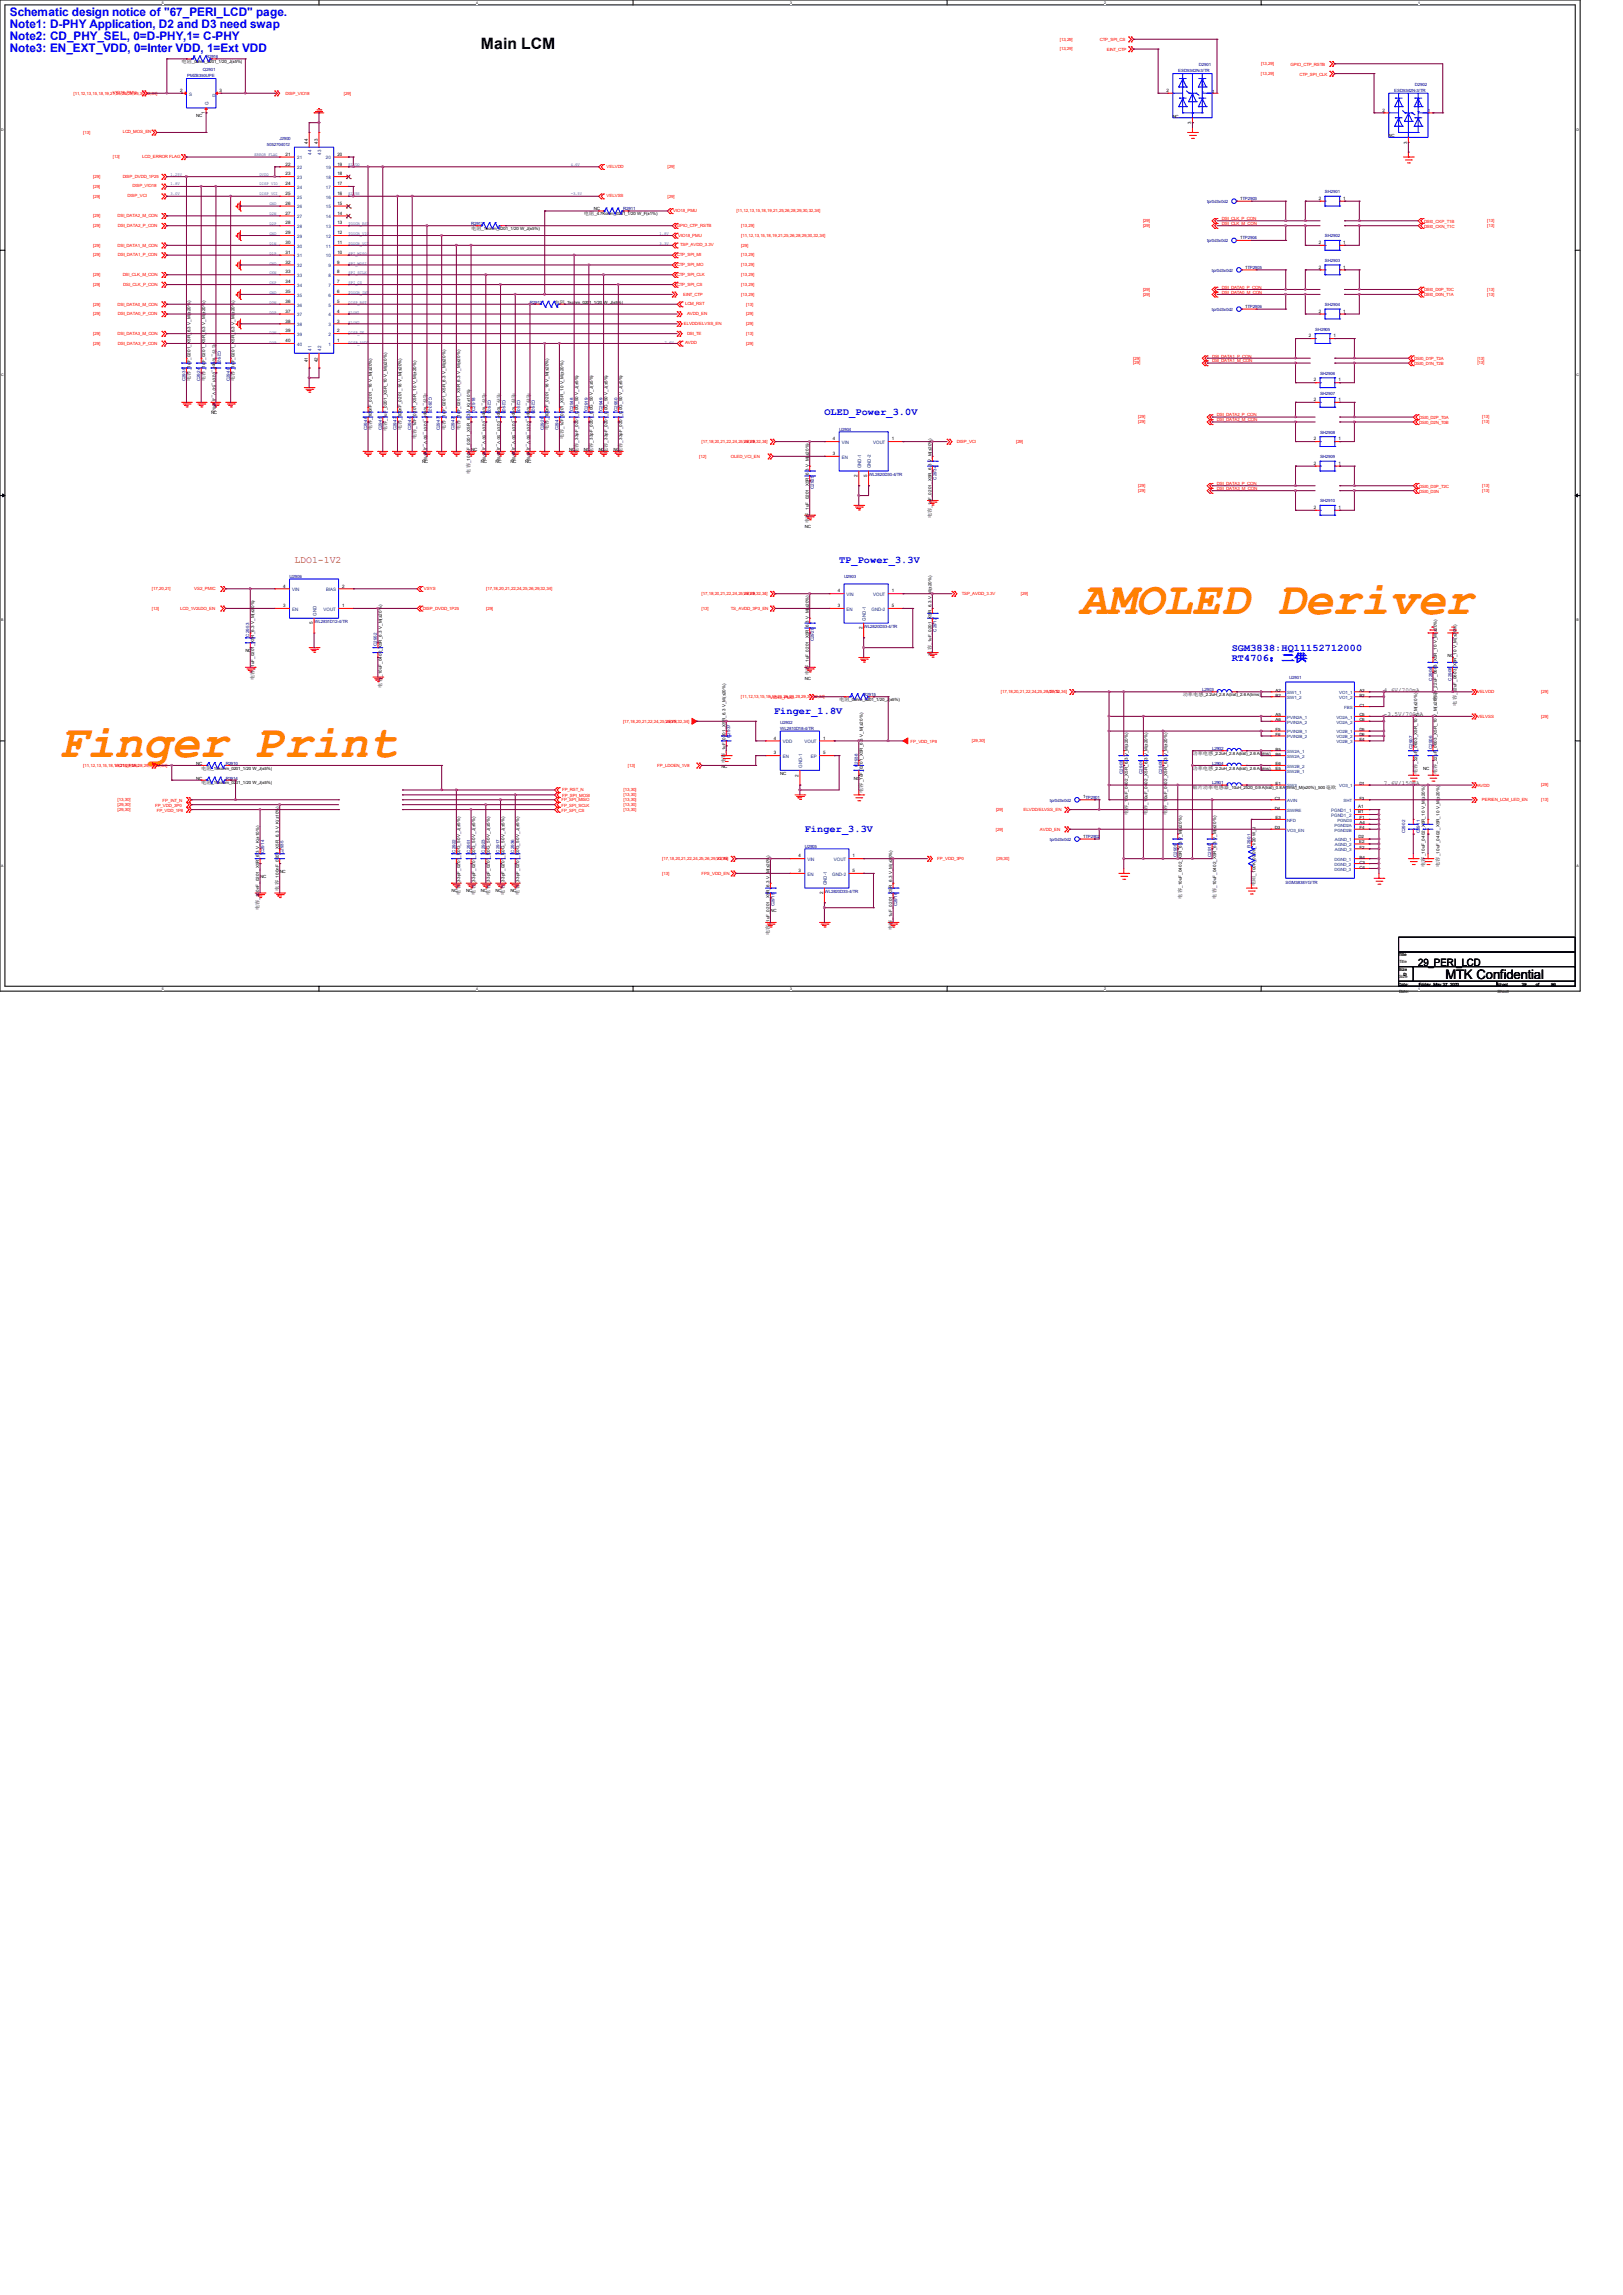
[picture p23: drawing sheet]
<svg xmlns="http://www.w3.org/2000/svg" width="210mm" height="297mm" viewBox="0 0 210 297" stroke-linecap="round" stroke-linejoin="round" font-family="sans-serif">
<defs><g id="words">
<g font-size="6.1" fill="#ff8000">
<text x="139.7" y="79.5">AMOLED Deriver</text>
<text x="7.6" y="97.9">Finger Print</text>
</g>
<text font-size="2" x="62.2" y="6.4">Main LCM</text>
<text font-size="1.7" x="187" y="126.7">MTK Confidential</text>
<g font-size="1.5" fill="#00f">
<text x="1.3" y="2.1">Schematic design notice of &quot;67_PERI_LCD&quot; page.</text>
<text x="1.3" y="3.6">Note1: D-PHY Application, D2 and D3 need swap</text>
<text x="1.3" y="5.2">Note2: CD_PHY_SEL, 0=D-PHY,1= C-PHY</text>
<text x="1.3" y="6.8">Note3: EN_EXT_VDD, 0=Inter VDD, 1=Ext VDD</text>
</g>
<g font-size="1.3" fill="#00f">
<text x="106.7" y="53.8">OLED_Power_3.0V</text>
<text x="108.6" y="72.8">TP_Power_3.3V</text>
<text x="159.4" y="84.2">SGM3838:HQ11152712000</text>
<text x="159.4" y="85.6">RT4706：二供</text>
<text x="100.2" y="92.4">Finger_1.8V</text>
<text x="104.1" y="107.7">Finger_3.3V</text>
</g>
<text font-size="1.3" fill="#804000" x="38.1" y="72.8">LDO1-1V2</text>
<text font-size="1.3" x="183.5" y="125">29_PERI_LCD</text>
<g font-size=".8">
<text x="179.1" y="89.5">4.6V/700mA</text>
<text x="179.1" y="92.7">-3.5V/700mA</text>
<text x="179.1" y="101.6">7.6V/150mA</text>
</g>
<g font-size=".6" fill="#f00">
<text x="137.1" y="5.2">[13,29]</text>
<text x="142.3" y="5.2">CTP_SPI_CS</text>
<text x="137.1" y="6.5">[13,29]</text>
<text x="143.2" y="6.6">EINT_CTP</text>
<text x="163.2" y="9.7">[13,29]</text>
<text x="163.2" y="8.4">[13,29]</text>
<text x="167" y="8.5">GPIO_CTP_RSTB</text>
<text x="168.1" y="9.8">CTP_SPI_CLK</text>
<text x="9.5" y="12.2">[11,12,13,15,18,19,21,25,26,28,29,30,32,34]</text>
<text x="10.8" y="17.3">[13]</text>
<text x="14.6" y="12.2">VIO18_PMU</text>
<text x="15.9" y="17.3">LCD_MOS_EN</text>
<text x="37" y="12.2">DISP_VIO18</text>
<text x="44.5" y="12.2">[29]</text>
<text x="12" y="23">[29]</text>
<text x="14.6" y="20.5">[13]</text>
<text x="15.9" y="23">DISP_DVDD_1P25</text>
<text x="18.4" y="20.4">LCD_ERROR FLAG</text>
<text x="78.5" y="21.7">VELVDD</text>
<text x="86.4" y="21.8">[29]</text>
<text x="12" y="24.3">[29]</text>
<text x="12" y="25.6">[29]</text>
<text x="12.1" y="29.4">[29]</text>
<text x="12.1" y="28.1">[29]</text>
<text x="15.2" y="28.1">DSI_DATA2_M_CON</text>
<text x="15.2" y="29.4">DSI_DATA2_P_CON</text>
<text x="16.5" y="25.5">DISP_VCI</text>
<text x="17.1" y="24.3">DISP_VIO18</text>
<text x="78.5" y="25.5">VELVSS</text>
<text x="86.4" y="25.6">[29]</text>
<text x="87.1" y="27.4">VIO18_PMU</text>
<text x="87.6" y="29.4">GPIO_CTP_RSTB</text>
<text x="95.3" y="27.5">[11,12,13,15,18,19,21,25,26,28,29,30,32,34]</text>
<text x="95.9" y="29.4">[13,29]</text>
<text x="147.9" y="28.7">[29]</text>
<text x="147.9" y="29.4">[29]</text>
<text x="158.1" y="28.5">DSI_CLK_P_CON</text>
<text x="158.1" y="29.1">DSI_CLK_M_CON</text>
<text x="184.3" y="28.8">DSI0_CKP_T1B</text>
<text x="184.3" y="29.5">DSI0_CKN_T1C</text>
<text x="192.4" y="28.7">[13]</text>
<text x="192.4" y="29.4">[13]</text>
<text x="12" y="35.7">[29]</text>
<text x="12.1" y="33.2">[29]</text>
<text x="12.1" y="31.9">[29]</text>
<text x="15.2" y="31.9">DSI_DATA1_M_CON</text>
<text x="15.2" y="33.2">DSI_DATA1_P_CON</text>
<text x="15.9" y="35.7">DSI_CLK_M_CON</text>
<text x="87.6" y="35.7">CTP_SPI_CLK</text>
<text x="87.6" y="34.5">CTP_SPI_MO</text>
<text x="87.6" y="33.2">CTP_SPI_MI</text>
<text x="87.8" y="30.6">VIO18_PMU</text>
<text x="88" y="31.9">TSP_AVDD_3.3V</text>
<text x="95.9" y="31.9">[29]</text>
<text x="95.9" y="30.7">[11,12,13,15,18,19,21,25,26,28,29,30,32,34]</text>
<text x="95.9" y="35.7">[13,29]</text>
<text x="95.9" y="34.5">[13,29]</text>
<text x="95.9" y="33.2">[13,29]</text>
<text x="12" y="37">[29]</text>
<text x="12.1" y="40.8">[29]</text>
<text x="12.1" y="39.5">[29]</text>
<text x="15.2" y="39.5">DSI_DATA0_M_CON</text>
<text x="15.2" y="40.8">DSI_DATA0_P_CON</text>
<text x="16" y="37">DSI_CLK_P_CON</text>
<text x="87.6" y="37">CTP_SPI_CS</text>
<text x="88.4" y="38.3">EINT_CTP</text>
<text x="88.6" y="39.5">LCM_RST</text>
<text x="88.9" y="40.8">AVDD_EN</text>
<text x="95.9" y="38.3">[13,29]</text>
<text x="95.9" y="37">[13,29]</text>
<text x="96.6" y="40.8">[29]</text>
<text x="96.6" y="39.5">[13]</text>
<text x="147.9" y="37.6">[29]</text>
<text x="147.9" y="38.3">[29]</text>
<text x="158.1" y="37.4">DSI_DATA0_P_CON</text>
<text x="158.1" y="38">DSI_DATA0_M_CON</text>
<text x="184.3" y="37.7">DSI0_D0P_T0C</text>
<text x="184.3" y="38.4">DSI0_D0N_T1A</text>
<text x="192.4" y="37.6">[13]</text>
<text x="192.4" y="38.3">[13]</text>
<text x="12.1" y="44.6">[29]</text>
<text x="12.1" y="43.4">[29]</text>
<text x="15.2" y="43.4">DSI_DATA3_M_CON</text>
<text x="15.2" y="44.6">DSI_DATA3_P_CON</text>
<text x="88.5" y="42.1">ELVDD/ELVSS_EN</text>
<text x="88.6" y="44.6">AVDD</text>
<text x="88.9" y="43.4">DSI_TE</text>
<text x="96.6" y="43.4">[13]</text>
<text x="96.6" y="44.6">[29]</text>
<text x="96.6" y="42.1">[29]</text>
<text x="146.6" y="46.5">[29]</text>
<text x="146.6" y="47.2">[29]</text>
<text x="156.8" y="46.3">DSI_DATA1_P_CON</text>
<text x="156.8" y="46.9">DSI_DATA1_M_CON</text>
<text x="183" y="46.6">DSI0_D1P_T2A</text>
<text x="183" y="47.2">DSI0_D1N_T2B</text>
<text x="191.2" y="46.5">[13]</text>
<text x="191.2" y="47.2">[13]</text>
<text x="157.5" y="53.9">DSI_DATA2_P_CON</text>
<text x="90.5" y="59.2">[12]</text>
<text x="90.8" y="57.3">[17,18,20,21,22,24,25,26,29,32,34]</text>
<text x="94.6" y="59.2">OLED_VCI_EN</text>
<text x="96.2" y="57.3">VSYS</text>
<text x="123.8" y="57.3">DISP_VCI</text>
<text x="131.5" y="57.3">[29]</text>
<text x="147.3" y="54.1">[29]</text>
<text x="147.3" y="54.8">[29]</text>
<text x="157.5" y="54.5">DSI_DATA2_M_CON</text>
<text x="183.6" y="54.2">DSI0_D2P_T0A</text>
<text x="183.6" y="54.9">DSI0_D2N_T0B</text>
<text x="191.8" y="54.1">[13]</text>
<text x="191.8" y="54.8">[13]</text>
<text x="147.3" y="63">[29]</text>
<text x="147.3" y="63.7">[29]</text>
<text x="157.5" y="62.8">DSI_DATA3_P_CON</text>
<text x="157.5" y="63.4">DSI_DATA3_M_CON</text>
<text x="183.6" y="63.1">DSI0_D3P_T2C</text>
<text x="183.6" y="63.8">DSI0_D3N</text>
<text x="191.8" y="63">[13]</text>
<text x="191.8" y="63.7">[13]</text>
<text x="19.7" y="76.4">[17,20,21]</text>
<text x="25.1" y="76.4">VS2_PMIC</text>
<text x="54.9" y="76.4">VSYS</text>
<text x="62.9" y="76.4">[17,18,20,21,22,24,25,26,29,32,34]</text>
<text x="90.8" y="77">[17,18,20,21,22,24,25,26,29,32,34]</text>
<text x="96.2" y="77">VSYS</text>
<text x="124.5" y="77">TSP_AVDD_3.3V</text>
<text x="132.1" y="77">[29]</text>
<text x="19.7" y="78.9">[13]</text>
<text x="23.3" y="78.9">LCD_1V2LDO_EN</text>
<text x="54.7" y="79">DISP_DVDD_1P25</text>
<text x="62.9" y="78.9">[29]</text>
<text x="90.8" y="78.9">[13]</text>
<text x="94.6" y="78.9">TS_AVDD_3P3_EN</text>
<text x="129.5" y="89.7">[17,18,20,21,22,24,25,26,29,32,34]</text>
<text x="135.5" y="89.7">VSYS</text>
<text x="191.1" y="89.7">VELVDD</text>
<text x="199.4" y="89.7">[29]</text>
<text x="80.6" y="93.5">[17,18,20,21,22,24,25,26,29,32,34]</text>
<text x="86.1" y="93.6">VSYS</text>
<text x="95.9" y="90.3">[11,12,13,15,18,19,21,25,26,28,29,30,32,34]</text>
<text x="99.6" y="90.4">VIO18_PMU</text>
<text x="191.1" y="92.9">VELVSS</text>
<text x="199.4" y="92.9">[29]</text>
<text x="10.8" y="99.2">[11,12,13,15,18,19,21,25,26,28,29,30,32,34]</text>
<text x="14.9" y="99.3">VIO18_PMU</text>
<text x="81.3" y="99.2">[13]</text>
<text x="85" y="99.2">FP_LDOEN_1V8</text>
<text x="117.8" y="96.2">FP_VDD_1P8</text>
<text x="125.8" y="96.1">[29,30]</text>
<text x="191.2" y="101.9">AVDD</text>
<text x="199.4" y="101.8">[29]</text>
<text x="15.2" y="103.7">[13,30]</text>
<text x="15.2" y="104.9">[29,30]</text>
<text x="15.2" y="104.3">[29,30]</text>
<text x="20.1" y="104.4">FP_VDD_3P0</text>
<text x="20.3" y="105">FP_VDD_1P8</text>
<text x="21" y="103.8">FP_INT_N</text>
<text x="72.6" y="103.7">FP_SPI_MISO</text>
<text x="72.6" y="104.4">FP_SPI_SCLK</text>
<text x="72.6" y="105">FP_SPI_CS</text>
<text x="72.7" y="102.4">FP_RST_N</text>
<text x="72.7" y="103.1">FP_SPI_MOSI</text>
<text x="80.7" y="103.7">[13,30]</text>
<text x="80.7" y="103">[13,30]</text>
<text x="80.7" y="104.3">[13,30]</text>
<text x="80.7" y="104.9">[13,30]</text>
<text x="80.7" y="102.4">[13,30]</text>
<text x="128.9" y="107.5">[29]</text>
<text x="128.9" y="105">[29]</text>
<text x="132.5" y="105">ELVDD/ELVSS_EN</text>
<text x="134.6" y="107.5">AVDD_EN</text>
<text x="191.8" y="103.7">PERIEN_LCM_LED_EN</text>
<text x="199.4" y="103.7">[13]</text>
<text x="85.7" y="111.3">[17,18,20,21,22,24,25,26,29,32,34]</text>
<text x="85.7" y="113.2">[13]</text>
<text x="90.8" y="113.2">FPS_VDD_EN</text>
<text x="92.7" y="111.3">VSYS</text>
<text x="121.3" y="111.3">FP_VDD_3P0</text>
<text x="128.9" y="111.3">[29,30]</text>
</g>
<g font-size=".6">
<text x="23.3" y="11.9">2</text>
<text x="23.5" y="8.2">电阻</text>
<text x="24.8" y="8.2">_0ohm_0201_1/20_J(±5%)</text>
<text x="28.4" y="11.9">3</text>
<text x="151" y="11.9">2</text>
<text x="156.8" y="12">1</text>
<text x="25.4" y="15.2">NC</text>
<text x="26.5" y="14.8" transform="rotate(-90 26.5 14.8)">1</text>
<text x="151.7" y="15.2">NC</text>
<text x="154.1" y="16" transform="rotate(-90 154.1 16)">3</text>
<text x="178.9" y="14.4">2</text>
<text x="179.7" y="17.8">NC</text>
<text x="184.8" y="14.5">1</text>
<text x="36.9" y="20.2">21</text>
<text x="36.9" y="21.4">22</text>
<text x="36.9" y="22.7">23</text>
<text x="36.9" y="24">24</text>
<text x="39.8" y="18.6" transform="rotate(-90 39.8 18.6)">44</text>
<text x="41.1" y="18.6" transform="rotate(-90 41.1 18.6)">43</text>
<text x="43.7" y="24">17</text>
<text x="43.7" y="22.7">18</text>
<text x="43.7" y="21.4">19</text>
<text x="43.7" y="20.2">20</text>
<text x="182.1" y="18.6" transform="rotate(-90 182.1 18.6)">3</text>
<text x="36.9" y="25.2">25</text>
<text x="36.9" y="26.5">26</text>
<text x="36.9" y="27.8">27</text>
<text x="36.9" y="29">28</text>
<text x="43.7" y="29">13</text>
<text x="43.7" y="27.8">14</text>
<text x="43.7" y="26.5">15</text>
<text x="43.7" y="25.2">16</text>
<text x="61" y="29.8">电阻</text>
<text x="62.3" y="29.8">_1kohm_0201_1/20 W_J(±5%)</text>
<text x="75.6" y="27.9">电阻</text>
<text x="76.8" y="27.2">NC</text>
<text x="76.9" y="27.9">_4.7Kohm_0201_1/20 W_F(±1%)</text>
<text x="160.5" y="25.9">1TP2903</text>
<text x="170.6" y="25.9">2</text>
<text x="173.8" y="25.9">1</text>
<text x="36.9" y="30.3">29</text>
<text x="36.9" y="31.6">30</text>
<text x="36.9" y="32.9">31</text>
<text x="36.9" y="34.1">32</text>
<text x="36.9" y="35.4">33</text>
<text x="43.6" y="35.4">8</text>
<text x="43.6" y="34.1">9</text>
<text x="43.7" y="32.9">10</text>
<text x="43.7" y="31.6">11</text>
<text x="43.7" y="30.3">12</text>
<text x="160.5" y="30.9">1TP2904</text>
<text x="161.1" y="34.8">1TP2905</text>
<text x="170.6" y="31.6">2</text>
<text x="170.6" y="34.8">2</text>
<text x="173.8" y="31.6">1</text>
<text x="173.8" y="34.8">1</text>
<text x="36.9" y="36.7">34</text>
<text x="36.9" y="37.9">35</text>
<text x="36.9" y="39.2">36</text>
<text x="36.9" y="40.5">37</text>
<text x="36.9" y="41.7">38</text>
<text x="43.6" y="41.7">3</text>
<text x="43.6" y="40.5">4</text>
<text x="43.6" y="39.2">5</text>
<text x="43.6" y="37.9">6</text>
<text x="43.6" y="36.7">7</text>
<text x="71.8" y="39.3">电阻</text>
<text x="73.1" y="39.3">_1kohm_0201_1/20 W_J(±5%)</text>
<text x="161.1" y="39.8">1TP2906</text>
<text x="170.6" y="40.5">2</text>
<text x="173.8" y="40.5">1</text>
<text x="24.6" y="47.9" transform="rotate(-90 24.6 47.9)">_1uF_0201_X5R_6.3 V_M(±20%)</text>
<text x="26.5" y="47.9" transform="rotate(-90 26.5 47.9)">_1uF_0201_X5R_6.3 V_M(±20%)</text>
<text x="27.6" y="44.5" transform="rotate(90 27.6 44.5)">电容</text>
<text x="27.6" y="45.8" transform="rotate(90 27.6 45.8)">_100pF_0201_50 V_J(±5%)</text>
<text x="30.4" y="47.9" transform="rotate(-90 30.4 47.9)">_1uF_0201_X5R_6.3 V_M(±20%)</text>
<text x="36.9" y="43">39</text>
<text x="36.9" y="44.3">40</text>
<text x="39.8" y="46.9" transform="rotate(-90 39.8 46.9)">41</text>
<text x="41.1" y="46.9" transform="rotate(-90 41.1 46.9)">42</text>
<text x="43.6" y="44.3">1</text>
<text x="43.6" y="43">2</text>
<text x="169.4" y="43.6">2</text>
<text x="172.5" y="43.6">1</text>
<text x="24.6" y="49.3" transform="rotate(-90 24.6 49.3)">电容</text>
<text x="26.5" y="49.3" transform="rotate(-90 26.5 49.3)">电容</text>
<text x="27.3" y="53.6">NC</text>
<text x="30.4" y="49.3" transform="rotate(-90 30.4 49.3)">电容</text>
<text x="54.9" y="50.8" transform="rotate(90 54.9 50.8)">电容</text>
<text x="54.9" y="52.2" transform="rotate(90 54.9 52.2)">_100pF_0201_50 V_J(±5%)</text>
<text x="62.5" y="50.8" transform="rotate(90 62.5 50.8)">电容</text>
<text x="62.5" y="52.2" transform="rotate(90 62.5 52.2)">_100pF_0201_50 V_J(±5%)</text>
<text x="64.4" y="50.8" transform="rotate(90 64.4 50.8)">电容</text>
<text x="64.4" y="52.2" transform="rotate(90 64.4 52.2)">_100pF_0201_50 V_J(±5%)</text>
<text x="66.3" y="50.8" transform="rotate(90 66.3 50.8)">电容</text>
<text x="66.3" y="52.2" transform="rotate(90 66.3 52.2)">_100pF_0201_50 V_J(±5%)</text>
<text x="68.2" y="50.8" transform="rotate(90 68.2 50.8)">电容</text>
<text x="68.2" y="52.2" transform="rotate(90 68.2 52.2)">_100pF_0201_50 V_J(±5%)</text>
<text x="170" y="49.4">2</text>
<text x="170" y="51.9">2</text>
<text x="173.2" y="49.4">1</text>
<text x="173.2" y="51.9">1</text>
<text x="48.1" y="55.7" transform="rotate(-90 48.1 55.7)">电容</text>
<text x="48.1" y="54.4" transform="rotate(-90 48.1 54.4)">_100nF_0201_16 V_M(±20%)</text>
<text x="50" y="55.8" transform="rotate(-90 50 55.8)">电容</text>
<text x="50" y="54.5" transform="rotate(-90 50 54.5)">_1uF_0201_X5R_10 V_M(±20%)</text>
<text x="51.9" y="55.7" transform="rotate(-90 51.9 55.7)">电容</text>
<text x="51.9" y="54.4" transform="rotate(-90 51.9 54.4)">_100nF_0201_16 V_M(±20%)</text>
<text x="53.8" y="56.9" transform="rotate(-90 53.8 56.9)">电容</text>
<text x="53.9" y="55.5" transform="rotate(-90 53.9 55.5)">_1uF_0201_X5R_10 V_M(±20%)</text>
<text x="54.6" y="59.9">NC</text>
<text x="57.7" y="55.6" transform="rotate(-90 57.7 55.6)">电容</text>
<text x="57.7" y="54.3" transform="rotate(-90 57.7 54.3)">_1uF_0201_X5R_6.3 V_M(±20%)</text>
<text x="59.6" y="55.6" transform="rotate(-90 59.6 55.6)">电容</text>
<text x="59.6" y="54.3" transform="rotate(-90 59.6 54.3)">_1uF_0201_X5R_6.3 V_M(±20%)</text>
<text x="60.8" y="59.9" transform="rotate(-90 60.8 59.9)">_100nF_0201_X5R_6.3 V_K(±10%)</text>
<text x="61" y="58.3">NC</text>
<text x="62.2" y="59.9">NC</text>
<text x="64.1" y="59.9">NC</text>
<text x="66" y="59.9">NC</text>
<text x="67.9" y="59.9">NC</text>
<text x="71" y="55.7" transform="rotate(-90 71 55.7)">电容</text>
<text x="71" y="54.4" transform="rotate(-90 71 54.4)">_100nF_0201_16 V_M(±20%)</text>
<text x="72.9" y="56.9" transform="rotate(-90 72.9 56.9)">电容</text>
<text x="72.9" y="55.5" transform="rotate(-90 72.9 55.5)">_1uF_0201_X5R_10 V_M(±20%)</text>
<text x="73.7" y="58.3">NC</text>
<text x="74.8" y="58.6" transform="rotate(-90 74.8 58.6)">电容</text>
<text x="74.8" y="57.3" transform="rotate(-90 74.8 57.3)">_33pF_0201_C0G_50 V_J(±5%)</text>
<text x="75.6" y="58.3">NC</text>
<text x="76.7" y="58.6" transform="rotate(-90 76.7 58.6)">电容</text>
<text x="76.7" y="57.3" transform="rotate(-90 76.7 57.3)">_33pF_0201_C0G_50 V_J(±5%)</text>
<text x="77.5" y="58.3">NC</text>
<text x="78.6" y="58.6" transform="rotate(-90 78.6 58.6)">电容</text>
<text x="78.6" y="57.3" transform="rotate(-90 78.6 57.3)">_33pF_0201_C0G_50 V_J(±5%)</text>
<text x="79.4" y="58.3">NC</text>
<text x="80.5" y="58.6" transform="rotate(-90 80.5 58.6)">电容</text>
<text x="80.5" y="57.3" transform="rotate(-90 80.5 57.3)">_33pF_0201_C0G_50 V_J(±5%)</text>
<text x="107.8" y="58.9">3</text>
<text x="107.8" y="57">4</text>
<text x="115.4" y="57">1</text>
<text x="170" y="57">2</text>
<text x="173.2" y="57">1</text>
<text x="60.8" y="61.3" transform="rotate(-90 60.8 61.3)">电容</text>
<text x="111" y="61.8" transform="rotate(-90 111 61.8)">2</text>
<text x="112.2" y="61.8" transform="rotate(-90 112.2 61.8)">5</text>
<text x="120.5" y="65.7" transform="rotate(-90 120.5 65.7)">_1uF_0201_X5R_6.3 V_M(±20%)</text>
<text x="170" y="60.2">2</text>
<text x="170" y="65.9">2</text>
<text x="173.2" y="60.2">1</text>
<text x="173.2" y="65.9">1</text>
<text x="104.1" y="68.3">NC</text>
<text x="104.6" y="67.7" transform="rotate(-90 104.6 67.7)">电容</text>
<text x="104.7" y="66.3" transform="rotate(-90 104.7 66.3)">_1uF_0201_X5R_6.3 V_M(±20%)</text>
<text x="120.5" y="67.1" transform="rotate(-90 120.5 67.1)">电容</text>
<text x="36.7" y="76">4</text>
<text x="44.3" y="76">2</text>
<text x="108.4" y="76.7">4</text>
<text x="115.4" y="76.7">1</text>
<text x="36.7" y="78.6">3</text>
<text x="40.5" y="80.8" transform="rotate(-90 40.5 80.8)">5</text>
<text x="44.3" y="78.6">1</text>
<text x="108.4" y="78.6">3</text>
<text x="111.6" y="81.5" transform="rotate(-90 111.6 81.5)">2</text>
<text x="115.4" y="78.6">5</text>
<text x="120.5" y="83.5" transform="rotate(-90 120.5 83.5)">_1uF_0201_X5R_6.3 V_M(±20%)</text>
<text x="31.7" y="84.4">NC</text>
<text x="32.9" y="88" transform="rotate(-90 32.9 88)">电容</text>
<text x="32.9" y="86.7" transform="rotate(-90 32.9 86.7)">_1uF_0201_X5R_6.3 V_M(±20%)</text>
<text x="49.4" y="89" transform="rotate(-90 49.4 89)">电容</text>
<text x="49.4" y="87.6" transform="rotate(-90 49.4 87.6)">_10uF_0402_X5R_6.3 V_M(±20%)</text>
<text x="104.1" y="88">NC</text>
<text x="104.6" y="87.4" transform="rotate(-90 104.6 87.4)">电容</text>
<text x="104.7" y="86" transform="rotate(-90 104.7 86)">_1uF_0201_X5R_6.3 V_M(±20%)</text>
<text x="120.5" y="84.8" transform="rotate(-90 120.5 84.8)">电容</text>
<text x="165" y="89.5">A2</text>
<text x="175.9" y="89.5">A3</text>
<text x="185.9" y="89.3" transform="rotate(-90 185.9 89.3)">_22uF_0603_X5R_10 V_M(±20%)</text>
<text x="187.3" y="85">NC</text>
<text x="188.5" y="90" transform="rotate(-90 188.5 90)">_22uF_0603_X5R_10 V_M(±20%)</text>
<text x="100.2" y="95.7">4</text>
<text x="106.5" y="95.7">1</text>
<text x="108.6" y="90.7">电阻</text>
<text x="109.9" y="90.7">_0ohm_0201_1/20_J(±5%)</text>
<text x="153" y="90.1">功率电感</text>
<text x="155.7" y="90.1">_2.2uH_2.8 A(lrat)_2.6 A(lrms)</text>
<text x="165" y="92.7">A5</text>
<text x="165" y="93.3">A6</text>
<text x="165" y="90.2">B2</text>
<text x="165" y="94.6">F5</text>
<text x="165" y="95.3">F6</text>
<text x="175.9" y="91.4">C1</text>
<text x="175.9" y="90.2">B3</text>
<text x="175.9" y="92.7">C5</text>
<text x="175.9" y="93.3">C6</text>
<text x="175.9" y="94.6">D5</text>
<text x="175.9" y="95.3">D6</text>
<text x="175.9" y="95.9">E4</text>
<text x="185.9" y="90.7" transform="rotate(-90 185.9 90.7)">电容</text>
<text x="188.5" y="91.3" transform="rotate(-90 188.5 91.3)">电容</text>
<text x="25.4" y="100.9">NC</text>
<text x="25.4" y="99">NC</text>
<text x="26" y="101.5">电阻</text>
<text x="26" y="99.6">电阻</text>
<text x="27.4" y="101.5">_10kohm_0201_1/20 W_J(±5%)</text>
<text x="27.4" y="99.6">_10kohm_0201_1/20 W_J(±5%)</text>
<text x="93.3" y="99.4">NC</text>
<text x="93.9" y="98.8" transform="rotate(-90 93.9 98.8)">电容</text>
<text x="93.9" y="97.4" transform="rotate(-90 93.9 97.4)">_1uF_0201_X5R_6.3 V_M(±20%)</text>
<text x="100.2" y="97.6">3</text>
<text x="101" y="100.3">NC</text>
<text x="103.3" y="100.5" transform="rotate(-90 103.3 100.5)">2</text>
<text x="106.5" y="97.6">5</text>
<text x="110.5" y="100.9">NC</text>
<text x="111.6" y="101.3" transform="rotate(-90 111.6 101.3)">_1uF_0201_X5R_6.3 V_M(±20%)</text>
<text x="154.3" y="99.6">功率电感</text>
<text x="154.3" y="97.7">功率电感</text>
<text x="157" y="99.6">_2.2uH_2.8 A(lrat)_2.6 A(lrms)</text>
<text x="157" y="97.7">_2.2uH_2.8 A(lrat)_2.6 A(lrms)</text>
<text x="165" y="97.2">B5</text>
<text x="165" y="97.8">B6</text>
<text x="165" y="101.6">E1</text>
<text x="165" y="99.7">E5</text>
<text x="165" y="99.1">E6</text>
<text x="175.9" y="101.6">D1</text>
<text x="183.4" y="100.2" transform="rotate(-90 183.4 100.2)">电容</text>
<text x="183.4" y="98.8" transform="rotate(-90 183.4 98.8)">_22uF_0603_X5R_10 V_M(±20%)</text>
<text x="184.1" y="99.6">NC</text>
<text x="185.9" y="100.2" transform="rotate(-90 185.9 100.2)">电容</text>
<text x="185.9" y="98.8" transform="rotate(-90 185.9 98.8)">_22uF_0603_X5R_10 V_M(±20%)</text>
<text x="111.6" y="102.6" transform="rotate(-90 111.6 102.6)">电容</text>
<text x="140.2" y="103.3">1TP2901</text>
<text x="145.9" y="105.5" transform="rotate(-90 145.9 105.5)">电容</text>
<text x="145.9" y="104.1" transform="rotate(-90 145.9 104.1)">_10uF_0402_X5R_6.3 V_M(±20%)</text>
<text x="148.5" y="105.5" transform="rotate(-90 148.5 105.5)">电容</text>
<text x="148.5" y="104.1" transform="rotate(-90 148.5 104.1)">_10uF_0402_X5R_6.3 V_M(±20%)</text>
<text x="151" y="105.5" transform="rotate(-90 151 105.5)">电容</text>
<text x="151" y="104.1" transform="rotate(-90 151 104.1)">_10uF_0402_X5R_6.3 V_M(±20%)</text>
<text x="154.3" y="102.2">贴片功率电感器</text>
<text x="159" y="102.2">_10uH_2520_0.9 A(lrat)_0.8 A(lrms)_M(±20%)_500</text>
<text x="165" y="103.5">C2</text>
<text x="165" y="107.3">D3</text>
<text x="165" y="104.8">D4</text>
<text x="165" y="106">E3</text>
<text x="171.6" y="102.2">毫欧</text>
<text x="175.7" y="104.6">A1</text>
<text x="175.7" y="105.2">B1</text>
<text x="175.9" y="103.5">F3</text>
<text x="175.9" y="106">F1</text>
<text x="175.9" y="107.3">F4</text>
<text x="175.9" y="106.7">A4</text>
<text x="33.7" y="113.6">NC</text>
<text x="36.1" y="113.9" transform="rotate(-90 36.1 113.9)">_100nF_0201_X5R_6.3 V_K(±10%)</text>
<text x="36.2" y="113">NC</text>
<text x="103.3" y="112.9">3</text>
<text x="103.3" y="111">4</text>
<text x="110.3" y="111">1</text>
<text x="110.3" y="112.9">5</text>
<text x="140.2" y="108.4">1TP2902</text>
<text x="162.4" y="113.3" transform="rotate(-90 162.4 113.3)">_100K_0201_1/20 W_J</text>
<text x="175.8" y="108.5">D2</text>
<text x="175.9" y="109.1">E2</text>
<text x="175.9" y="109.9">F2</text>
<text x="175.9" y="111.1">B4</text>
<text x="175.9" y="111.8">C3</text>
<text x="175.9" y="112.4">C4</text>
<text x="184.4" y="112.2" transform="rotate(-90 184.4 112.2)">电容</text>
<text x="184.4" y="110.8" transform="rotate(-90 184.4 110.8)">_10uF_0402_X5R_10 V_M(±20%)</text>
<text x="186.3" y="112.2" transform="rotate(-90 186.3 112.2)">电容</text>
<text x="186.3" y="110.8" transform="rotate(-90 186.3 110.8)">_10uF_0402_X5R_10 V_M(±20%)</text>
<text x="33.5" y="117.8" transform="rotate(-90 33.5 117.8)">电容</text>
<text x="33.5" y="116.5" transform="rotate(-90 33.5 116.5)">_100nF_0201_X5R_6.3 V_K(±10%)</text>
<text x="36.1" y="115.3" transform="rotate(-90 36.1 115.3)">电容</text>
<text x="58.4" y="115.5">NC</text>
<text x="59.6" y="115.8" transform="rotate(-90 59.6 115.8)">电容</text>
<text x="59.6" y="114.4" transform="rotate(-90 59.6 114.4)">_33pF_0201_C0G_50 V_J(±5%)</text>
<text x="60.3" y="115.5">NC</text>
<text x="61.5" y="115.8" transform="rotate(-90 61.5 115.8)">电容</text>
<text x="61.5" y="114.4" transform="rotate(-90 61.5 114.4)">_33pF_0201_C0G_50 V_J(±5%)</text>
<text x="62.2" y="115.5">NC</text>
<text x="63.4" y="115.8" transform="rotate(-90 63.4 115.8)">电容</text>
<text x="63.4" y="114.4" transform="rotate(-90 63.4 114.4)">_33pF_0201_C0G_50 V_J(±5%)</text>
<text x="64.1" y="115.5">NC</text>
<text x="65.3" y="115.8" transform="rotate(-90 65.3 115.8)">电容</text>
<text x="65.3" y="114.4" transform="rotate(-90 65.3 114.4)">_33pF_0201_C0G_50 V_J(±5%)</text>
<text x="66" y="115.5">NC</text>
<text x="67.2" y="115.8" transform="rotate(-90 67.2 115.8)">电容</text>
<text x="67.2" y="114.4" transform="rotate(-90 67.2 114.4)">_33pF_0201_C0G_50 V_J(±5%)</text>
<text x="99.6" y="119.7" transform="rotate(-90 99.6 119.7)">_1uF_0201_X5R_6.3 V_M(±20%)</text>
<text x="99.7" y="118">NC</text>
<text x="106.5" y="115.7" transform="rotate(-90 106.5 115.7)">2</text>
<text x="115.4" y="119" transform="rotate(-90 115.4 119)">_1uF_0201_X5R_6.3 V_M(±20%)</text>
<text x="152.9" y="116.3" transform="rotate(-90 152.9 116.3)">电容</text>
<text x="152.9" y="114.9" transform="rotate(-90 152.9 114.9)">_10uF_0402_X5R_6.3 V_M(±20%)</text>
<text x="157.4" y="116.3" transform="rotate(-90 157.4 116.3)">电容</text>
<text x="157.4" y="114.9" transform="rotate(-90 157.4 114.9)">_10uF_0402_X5R_6.3 V_M(±20%)</text>
<text x="162.4" y="114.7" transform="rotate(-90 162.4 114.7)">电阻</text>
<text x="99.6" y="121" transform="rotate(-90 99.6 121)">电容</text>
<text x="115.4" y="120.4" transform="rotate(-90 115.4 120.4)">电容</text>
<text x="181" y="123.7">Title</text>
<text x="181" y="125.6">Size</text>
<text x="181" y="124.7">Title</text>
<text x="181" y="127.6">Date:</text>
<text x="181" y="126.6">Size</text>
<text x="181" y="128.5">Date:</text>
<text x="181.6" y="126.3">D</text>
<text x="183.6" y="127.6">Friday, May 27, 2022</text>
<text x="193.7" y="127.6">Sheet</text>
<text x="193.8" y="128.5">Sheet</text>
<text x="196.9" y="127.6">29</text>
<text x="198.8" y="127.6">of</text>
<text x="200.7" y="127.6">99</text>
</g>
<g font-size=".6" fill="#000080">
<text x="24.2" y="10">PMZB350UPE</text>
<text x="26.2" y="9.2">Q2901</text>
<text x="26.7" y="7.5">R2916</text>
<text x="152.5" y="9.3">ESD5342N-3/TR</text>
<text x="155.1" y="8.6">D2901</text>
<text x="180.4" y="11.9">ESD5342N-3/TR</text>
<text x="183.1" y="11.1">D2902</text>
<text x="22.1" y="22.7">1.25V</text>
<text x="22.1" y="24">1.8V</text>
<text x="32.9" y="20.2">ERROR FLAG</text>
<text x="33.6" y="22.7">DVDD</text>
<text x="33.6" y="24">DISP_VIO</text>
<text x="34.5" y="18.8">5052704012</text>
<text x="36.2" y="18.1">J2900</text>
<text x="45.1" y="21.4">ELVDD</text>
<text x="73.9" y="21.4">4.6V</text>
<text x="22.1" y="25.3">3.0V</text>
<text x="33.6" y="25.3">DISP_VCI</text>
<text x="34.9" y="26.6">GND</text>
<text x="34.9" y="27.8">D2N</text>
<text x="34.9" y="29.1">D2P</text>
<text x="45.1" y="25.3">ELVSS</text>
<text x="45.1" y="29.1">TOUCH_RST</text>
<text x="61" y="29.1">R2912</text>
<text x="73.9" y="25.3">-3.5V</text>
<text x="80.6" y="27.2">R2911</text>
<text x="156.2" y="26.3">tpr0d3x0d2</text>
<text x="171.4" y="25">SH2901</text>
<text x="34.9" y="30.4">GND</text>
<text x="34.9" y="31.7">D1N</text>
<text x="34.9" y="33">D1P</text>
<text x="34.9" y="34.2">GND</text>
<text x="34.9" y="35.5">CKN</text>
<text x="45.1" y="35.5">SPI_SCLK</text>
<text x="45.1" y="34.2">SPI_MOSI</text>
<text x="45.1" y="33">SPI_MISO</text>
<text x="45.1" y="31.7">TOUCH_VCI</text>
<text x="45.1" y="30.4">TOUCH_VIO</text>
<text x="85.4" y="30.4">1.8V</text>
<text x="85.4" y="31.7">3.3V</text>
<text x="156.2" y="31.4">tpr0d3x0d2</text>
<text x="156.8" y="35.2">tpr0d3x0d2</text>
<text x="171.4" y="30.7">SH2902</text>
<text x="171.4" y="33.9">SH2903</text>
<text x="34.9" y="36.8">CKP</text>
<text x="34.9" y="38.1">GND</text>
<text x="34.9" y="39.4">D0N</text>
<text x="34.9" y="40.6">D0P</text>
<text x="45.1" y="38.1">TOUCH_INT</text>
<text x="45.1" y="36.8">SPI_CS</text>
<text x="45.1" y="41.9">ELON2</text>
<text x="45.1" y="40.6">ELON1</text>
<text x="45.1" y="39.4">DISP_RST</text>
<text x="68.6" y="39.3">R2913</text>
<text x="156.8" y="40.3">tpr0d3x0d2</text>
<text x="171.4" y="39.6">SH2904</text>
<text x="28.2" y="45.4" transform="rotate(90 28.2 45.4)">C2927</text>
<text x="34.9" y="43.2">D3N</text>
<text x="34.9" y="44.5">D3P</text>
<text x="45.1" y="44.5">DISP_AVDD</text>
<text x="45.1" y="43.2">DISP_TE</text>
<text x="86" y="44.5">7.6V</text>
<text x="170.2" y="42.8">SH2905</text>
<text x="24" y="49.4" transform="rotate(-90 24 49.4)">C2939</text>
<text x="25.9" y="49.4" transform="rotate(-90 25.9 49.4)">C2924</text>
<text x="29.7" y="49.4" transform="rotate(-90 29.7 49.4)">C2940</text>
<text x="55.5" y="51.4" transform="rotate(90 55.5 51.4)">C2932</text>
<text x="61.5" y="53.2" transform="rotate(-90 61.5 53.2)">C2918</text>
<text x="63.1" y="51.8" transform="rotate(90 63.1 51.8)">C2933</text>
<text x="65" y="51.8" transform="rotate(90 65 51.8)">C2928</text>
<text x="66.9" y="51.8" transform="rotate(90 66.9 51.8)">C2931</text>
<text x="68.8" y="51.8" transform="rotate(90 68.8 51.8)">C2929</text>
<text x="74.2" y="53.2" transform="rotate(-90 74.2 53.2)">C2948</text>
<text x="76.1" y="53.2" transform="rotate(-90 76.1 53.2)">C2919</text>
<text x="78" y="53.2" transform="rotate(-90 78 53.2)">C2949</text>
<text x="79.9" y="53.2" transform="rotate(-90 79.9 53.2)">C2950</text>
<text x="170.8" y="48.5">SH2906</text>
<text x="170.8" y="51.1">SH2907</text>
<text x="47.5" y="55.7" transform="rotate(-90 47.5 55.7)">C2946</text>
<text x="49.4" y="55.7" transform="rotate(-90 49.4 55.7)">C2945</text>
<text x="51.3" y="55.7" transform="rotate(-90 51.3 55.7)">C2943</text>
<text x="53.2" y="55.7" transform="rotate(-90 53.2 55.7)">C2944</text>
<text x="56.9" y="55.7" transform="rotate(-90 56.9 55.7)">C2947</text>
<text x="58.8" y="55.7" transform="rotate(-90 58.8 55.7)">C2942</text>
<text x="70.4" y="55.7" transform="rotate(-90 70.4 55.7)">C2926</text>
<text x="72.3" y="55.7" transform="rotate(-90 72.3 55.7)">C2941</text>
<text x="108.6" y="55.8">U2904</text>
<text x="170.8" y="59.3">SH2909</text>
<text x="170.8" y="56.1">SH2908</text>
<text x="105.3" y="63.3" transform="rotate(-90 105.3 63.3)">C2925</text>
<text x="112.4" y="61.6">WL2820D30-4/TR</text>
<text x="121.2" y="62.1" transform="rotate(-90 121.2 62.1)">C2934</text>
<text x="170.8" y="65">SH2910</text>
<text x="37.5" y="74.8">U2906</text>
<text x="109.2" y="74.8">U2903</text>
<text x="32.3" y="82.4" transform="rotate(-90 32.3 82.4)">C2953</text>
<text x="40.7" y="80.6">WL2831D12-4/TR</text>
<text x="48.8" y="83.6" transform="rotate(-90 48.8 83.6)">C2952</text>
<text x="105.3" y="83" transform="rotate(-90 105.3 83)">C2920</text>
<text x="111.8" y="81.3">WL2820D33-4/TR</text>
<text x="121.2" y="81.7" transform="rotate(-90 121.2 81.7)">C2912</text>
<text x="155.6" y="89.5">L2903</text>
<text x="166.8" y="87.9">U2901</text>
<text x="185.3" y="88.1" transform="rotate(-90 185.3 88.1)">C2904</text>
<text x="187.8" y="88.1" transform="rotate(-90 187.8 88.1)">C2908</text>
<text x="94.5" y="95.5" transform="rotate(-90 94.5 95.5)">C2937</text>
<text x="101" y="93.6">U2902</text>
<text x="101" y="94.4">WL2810D18-4/TR</text>
<text x="111.8" y="90.1">R2915</text>
<text x="29.2" y="100.9">R2914</text>
<text x="29.2" y="99">R2910</text>
<text x="111" y="99.3" transform="rotate(-90 111 99.3)">C2938</text>
<text x="145.3" y="100.2" transform="rotate(-90 145.3 100.2)">C2903</text>
<text x="147.8" y="100.2" transform="rotate(-90 147.8 100.2)">C2901</text>
<text x="150.4" y="100.2" transform="rotate(-90 150.4 100.2)">C2905</text>
<text x="156.8" y="101.5">L2901</text>
<text x="156.8" y="99">L2904</text>
<text x="156.8" y="97.1">L2902</text>
<text x="182.8" y="97" transform="rotate(-90 182.8 97)">C2907</text>
<text x="185.3" y="97" transform="rotate(-90 185.3 97)">C2906</text>
<text x="135.9" y="103.8">tpr0d3x0d2</text>
<text x="181.8" y="107.9" transform="rotate(-90 181.8 107.9)">C2902</text>
<text x="183.7" y="107.9" transform="rotate(-90 183.7 107.9)">C2911</text>
<text x="34.2" y="110.4" transform="rotate(-90 34.2 110.4)">C2914</text>
<text x="36.7" y="110.6" transform="rotate(-90 36.7 110.6)">C2935</text>
<text x="58.9" y="110.4" transform="rotate(-90 58.9 110.4)">C2922</text>
<text x="60.8" y="110.4" transform="rotate(-90 60.8 110.4)">C2951</text>
<text x="62.7" y="110.4" transform="rotate(-90 62.7 110.4)">C2923</text>
<text x="64.6" y="110.4" transform="rotate(-90 64.6 110.4)">C2917</text>
<text x="66.6" y="110.4" transform="rotate(-90 66.6 110.4)">C2936</text>
<text x="104.1" y="109.8">U2905</text>
<text x="135.9" y="108.8">tpr0d3x0d2</text>
<text x="152.3" y="111" transform="rotate(-90 152.3 111)">C2909</text>
<text x="156.7" y="111" transform="rotate(-90 156.7 111)">C2910</text>
<text x="161.8" y="109.7" transform="rotate(-90 161.8 109.7)">R2901</text>
<text x="100.2" y="117.3" transform="rotate(-90 100.2 117.3)">C2915</text>
<text x="106.7" y="115.5">WL2820D33-4/TR</text>
<text x="116.1" y="117.3" transform="rotate(-90 116.1 117.3)">C2916</text>
<text x="166.4" y="114.4">SGM3838YG/TR</text>
</g>
<g font-size=".6" fill="#004080">
<text x="24.5" y="12.4">S</text>
<text x="27" y="13.6" transform="rotate(-90 27 13.6)">G</text>
<text x="27.5" y="12.6">D</text>
<text x="38.4" y="20.6">21</text>
<text x="38.4" y="21.9">22</text>
<text x="38.4" y="23.2">23</text>
<text x="40.3" y="20.1" transform="rotate(-90 40.3 20.1)">44</text>
<text x="41.6" y="20.1" transform="rotate(-90 41.6 20.1)">43</text>
<text x="42.2" y="23.2">18</text>
<text x="42.2" y="21.9">19</text>
<text x="42.2" y="20.6">20</text>
<text x="38.4" y="24.4">24</text>
<text x="38.4" y="25.7">25</text>
<text x="38.4" y="27">26</text>
<text x="38.4" y="28.2">27</text>
<text x="38.4" y="29.5">28</text>
<text x="42.2" y="29.5">13</text>
<text x="42.2" y="28.2">14</text>
<text x="42.2" y="27">15</text>
<text x="42.2" y="25.7">16</text>
<text x="42.2" y="24.4">17</text>
<text x="38.4" y="30.8">29</text>
<text x="38.4" y="32">30</text>
<text x="38.4" y="33.3">31</text>
<text x="38.4" y="34.6">32</text>
<text x="38.4" y="35.9">33</text>
<text x="42.2" y="33.3">10</text>
<text x="42.2" y="32">11</text>
<text x="42.2" y="30.8">12</text>
<text x="42.5" y="35.9">8</text>
<text x="42.5" y="34.6">9</text>
<text x="38.4" y="37.1">34</text>
<text x="38.4" y="38.4">35</text>
<text x="38.4" y="39.7">36</text>
<text x="38.4" y="40.9">37</text>
<text x="42.5" y="40.9">4</text>
<text x="42.5" y="39.7">5</text>
<text x="42.5" y="38.4">6</text>
<text x="42.5" y="37.1">7</text>
<text x="38.4" y="42.2">38</text>
<text x="38.4" y="43.5">39</text>
<text x="38.4" y="44.7">40</text>
<text x="40.3" y="45.4" transform="rotate(-90 40.3 45.4)">41</text>
<text x="41.6" y="45.4" transform="rotate(-90 41.6 45.4)">42</text>
<text x="42.5" y="44.7">1</text>
<text x="42.5" y="43.5">2</text>
<text x="42.5" y="42.2">3</text>
<text x="108.9" y="59.4">EN</text>
<text x="108.9" y="57.4">VIN</text>
<text x="113" y="57.4">VOUT</text>
<text x="111.4" y="60.6" transform="rotate(-90 111.4 60.6)">GND-1</text>
<text x="112.7" y="60.6" transform="rotate(-90 112.7 60.6)">GND-2</text>
<text x="37.8" y="76.5">VIN</text>
<text x="42.2" y="76.5">BIAS</text>
<text x="109.6" y="77.1">VIN</text>
<text x="113" y="77.1">VOUT</text>
<text x="37.8" y="79">EN</text>
<text x="40.9" y="79.7" transform="rotate(-90 40.9 79.7)">GND</text>
<text x="41.9" y="79">VOUT</text>
<text x="109.6" y="79">EN</text>
<text x="112.1" y="80.3" transform="rotate(-90 112.1 80.3)">GND-1</text>
<text x="112.8" y="79">GND-2</text>
<text x="166.6" y="89.8">SW1_1</text>
<text x="173.3" y="89.8">VO1_1</text>
<text x="166.6" y="93">PVIN2A_1</text>
<text x="166.6" y="93.6">PVIN2A_2</text>
<text x="166.6" y="90.5">SW1_2</text>
<text x="166.6" y="94.9">PVIN2B_1</text>
<text x="166.6" y="95.6">PVIN2B_2</text>
<text x="172.9" y="93">VO2A_1</text>
<text x="172.9" y="93.6">VO2A_2</text>
<text x="172.9" y="94.9">VO2B_1</text>
<text x="172.9" y="95.6">VO2B_2</text>
<text x="173.3" y="90.5">VO1_2</text>
<text x="173.9" y="91.7">FBS</text>
<text x="101.3" y="98.1">EN</text>
<text x="101.3" y="96.2">VDD</text>
<text x="103.8" y="99.4" transform="rotate(-90 103.8 99.4)">GND-1</text>
<text x="104.1" y="96.2">VOUT</text>
<text x="104.9" y="98.1">EP</text>
<text x="166.6" y="97.5">SW2A_1</text>
<text x="166.6" y="98.1">SW2A_2</text>
<text x="166.6" y="101.9">SW3</text>
<text x="166.6" y="100">SW2B_1</text>
<text x="166.6" y="99.4">SW2B_2</text>
<text x="172.9" y="96.2">VO2B_3</text>
<text x="173.3" y="101.9">VO3_1</text>
<text x="166.6" y="103.8">AVIN</text>
<text x="166.6" y="107.6">VO3_EN</text>
<text x="166.6" y="105.1">SWIRE</text>
<text x="166.6" y="106.3">NFD</text>
<text x="172.3" y="105.1">PGND1_1</text>
<text x="172.3" y="105.7">PGND1_2</text>
<text x="172.7" y="107.6">PGND2B</text>
<text x="172.7" y="107">PGND2A</text>
<text x="173.1" y="106.3">PGND3</text>
<text x="173.9" y="103.8">SHT</text>
<text x="104.5" y="113.3">EN</text>
<text x="104.5" y="111.4">VIN</text>
<text x="107.7" y="113.3">GND-2</text>
<text x="107.9" y="111.4">VOUT</text>
<text x="172.7" y="111.4">DGND_1</text>
<text x="172.7" y="112.1">DGND_2</text>
<text x="172.7" y="112.7">DGND_3</text>
<text x="172.7" y="108.9">AGND_1</text>
<text x="172.7" y="109.5">AGND_2</text>
<text x="172.7" y="110.2">AGND_3</text>
<text x="107" y="114.6" transform="rotate(-90 107 114.6)">GND-1</text>
</g>
<g font-size=".5">
<text x="21" y=".5">5</text>
<text x="61.6" y=".5">4</text>
<text x="102.2" y=".5">3</text>
<text x="142.9" y=".5">2</text>
<text x="183.5" y=".5">1</text>
<text x=".2" y="16.9">D</text>
<text x="204" y="16.9">D</text>
<text x=".2" y="48.6">C</text>
<text x="204" y="48.6">C</text>
<text x=".2" y="80.4">B</text>
<text x="204" y="80.4">B</text>
<text x=".2" y="112.1">A</text>
<text x="204" y="112.1">A</text>
<text x="21" y="128.1">5</text>
<text x="61.6" y="128.1">4</text>
<text x="102.2" y="128.1">3</text>
<text x="142.9" y="128.1">2</text>
<text x="183.5" y="128.1">1</text>
</g>
</g></defs>
<path d="M0 0h204.5v128.3h-204.5zM.6 .6h203.2v127h-203.2z" fill="none" stroke="#000" stroke-width=".13"/>
<g fill="#fff">
<path d="M21 .1h.2v.5h-.2z"/>
<path d="M21 127.7h.2v.5h-.2z"/>
</g>
<path d="M41.3 0v.6M41.3 127.6v.7" fill="none" stroke="#000" stroke-width=".13"/>
<g fill="#fff">
<path d="M61.6 .1h.2v.5h-.2z"/>
<path d="M61.6 127.7h.2v.5h-.2z"/>
</g>
<path d="M81.9 0v.6M81.9 127.6v.7" fill="none" stroke="#000" stroke-width=".13"/>
<g fill="#fff">
<path d="M102.2 .1h.2v.5h-.2z"/>
<path d="M102.2 127.7h.2v.5h-.2z"/>
</g>
<path d="M122.6 0v.6M122.6 127.6v.7" fill="none" stroke="#000" stroke-width=".13"/>
<g fill="#fff">
<path d="M142.9 .1h.2v.5h-.2z"/>
<path d="M142.9 127.7h.2v.5h-.2z"/>
</g>
<path d="M163.2 0v.6M163.2 127.6v.7" fill="none" stroke="#000" stroke-width=".13"/>
<g fill="#fff">
<path d="M183.5 .1h.2v.5h-.2z"/>
<path d="M183.5 127.7h.2v.5h-.2z"/>
<path d="M.2 16.5h.3v.5h-.3z"/>
<path d="M204 16.5h.3v.5h-.3z"/>
<path d="M.2 48.3h.3v.5h-.3z"/>
<path d="M204 48.3h.3v.5h-.3z"/>
</g>
<path d="M0 32.4h.6M203.8 32.4h.7" fill="none" stroke="#000" stroke-width=".13"/>
<g fill="#fff">
<path d="M.2 80h.2v.5h-.2z"/>
<path d="M204 80h.3v.5h-.3z"/>
</g>
<path d="M0 64.1h.6M203.8 64.1h.7" fill="none" stroke="#000" stroke-width=".13"/>
<path d="M.3 63.9l.3 .2-.3 .2zM203.8 64.1l.3-.2v.4z" fill="#000" stroke="#000" stroke-width=".13"/>
<g fill="#fff">
<path d="M.2 111.8h.3v.5h-.3z"/>
<path d="M204 111.8h.3v.5h-.3z"/>
</g>
<path d="M0 95.9h.6M203.8 95.9h.7M181 121.3h22.8v1.9h-22.8zM181 123.2h22.8v1.9h-22.8zM181 127h12.7v.6h-12.7zM181 125.1h1.9v1.9h-1.9zM182.9 125.1h20.9v1.9h-20.9zM193.7 127h10.1v.6h-10.1z" fill="none" stroke="#000" stroke-width=".13"/>
<g fill="none" stroke="#f00" stroke-width=".13">
<path d="M18.4 11.8l.4 .3-.4 .3M18.4 11.8h.1M18.4 12.4h.1M18.8 12.4h.1M18.8 11.8h.1M18.8 11.8l.2 .3-.2 .3M19.7 16.8l.3 .3-.3 .4M19.7 16.8h.1M19.7 17.5h.1M20 17.5h.1M20 16.8h.1M20 16.8l.3 .3-.3 .4"/>
<path d="M23.5 12.1h.1M23.5 12.1h.6M24.1 7.6h.7M24.1 7.6h.1M26.7 14.6h.1M26.7 14v.6M27.3 7.6h.6M27.9 7.6h.1M27.9 12.1h.7M28.6 12.1h.1M35.6 11.8l.3 .3-.3 .3M35.6 11.8h.1"/>
<path d="M35.6 12.4h.1M35.9 11.8l.3 .3-.3 .3M35.9 11.8h.1M35.9 12.4h.1M40 17.1h.1M40 17.1v2M40.6 14.6h.1M40.6 14.6h1.3M40.9 14.4h.8M40.9 14.4h.1M41 14.2h.5M41.2 14.1h.1"/>
<path d="M41.2 14.1h.2M41.3 17.1h.1M41.3 17.1v2M41.5 14.2h.1M146 4.8l.4 .3-.4 .3M146 6.1l.4 .3-.4 .3M146 4.8h.1M146 5.4h.1M146 6.1h.1M146 6.7h.1M146.4 4.8l.3 .3-.3 .3M146.4 6.1l.3 .3-.3 .3"/>
<path d="M146.4 5.4h.1M146.4 4.8h.1M146.4 6.7h.1M146.4 6.1h.1M151.1 12.1h.1M151.1 12.1h.7M153.7 17.1h1.2M153.9 17.5h.8M154.2 17.9h.2M154.3 17.1h.1M154.3 15.9h.1M154.3 15.2v.7"/>
<path d="M154.3 16.5v.6M154.4 17.9h.1M154.7 17.5h.1M154.9 17.1h.1M156.8 12.1h.7M157.5 12.1h.1M172.1 9.2h.1M172.1 9.9h.1M172.1 8h.1M172.1 8.6h.1M172.1 9.2l.3 .3-.3 .4M172.1 8l.3 .3-.3 .3"/>
<path d="M172.4 9.2l.3 .3-.3 .4M172.4 8l.3 .3-.3 .3M172.4 9.9h.1M172.4 9.2h.1M172.4 8.6h.1M172.4 8h.1M179.1 14.6h.6M179.1 14.6h.1M182.2 18.4h.1M182.2 17.8v.6M182.2 19.7v.6M184.8 14.6h.6"/>
<path d="M185.4 14.6h.1M21 23.8l.3 .3-.3 .4M21 25.1l.3 .3-.3 .3M21 27.6l.3 .3-.3 .4M21 28.9l.3 .3-.3 .3M21 31.5l.3 .3-.3 .3M21 32.7l.3 .3-.3 .4M21 35.3l.3 .3-.3 .3M21 36.5l.3 .3-.3 .4M21 39.1l.3 .3-.3 .3M21 22.6l.3 .3-.3 .3M21 23.8h.1"/>
<path d="M21 24.5h.1M21 25.1h.1M21 25.7h.1M21 27.6h.1M21 28.3h.1M21 28.9h.1M21 29.5h.1M21 31.5h.1M21 32.1h.1M21 32.7h.1M21 33.4h.1M21 35.3h.1"/>
<path d="M21 35.9h.1M21 36.5h.1M21 37.2h.1M21 39.1h.1M21 39.7h.1M21 22.6h.1M21 23.2h.1M21.3 24.5h.1M21.3 23.8h.1M21.3 25.7h.1M21.3 25.1h.1M21.3 28.3h.1"/>
<path d="M21.3 27.6h.1M21.3 29.5h.1M21.3 28.9h.1M21.3 32.1h.1M21.3 31.5h.1M21.3 33.4h.1M21.3 32.7h.1M21.3 35.9h.1M21.3 35.3h.1M21.3 37.2h.1M21.3 36.5h.1M21.3 39.7h.1"/>
<path d="M21.3 39.1h.1M21.3 23.2h.1M21.3 22.6h.1M21.3 23.8l.3 .3-.3 .4M21.3 25.1l.3 .3-.3 .3M21.3 27.6l.3 .3-.3 .4M21.3 28.9l.3 .3-.3 .3M21.3 31.5l.3 .3-.3 .3M21.3 32.7l.3 .3-.3 .4M21.3 35.3l.3 .3-.3 .3M21.3 36.5l.3 .3-.3 .4M21.3 39.1l.3 .3-.3 .3"/>
<path d="M21.3 22.6l.3 .3-.3 .3M23.5 20l.3 .3-.3 .4M23.5 20h.1M23.5 20.7h.1M23.8 20.7h.1M23.8 20h.1M23.8 20l.3 .3-.3 .4M30.6 26.8h.1M30.6 30.6h.1M30.6 34.4h.1M30.6 38.2h.1M30.6 26.6v.2"/>
<path d="M30.6 30.4v.2M30.6 34.2v.2M30.6 38.1v.1M30.7 26.4h.1M30.7 30.2h.1M30.7 34h.1M30.7 37.8h.1M30.7 26.4v.5M30.7 30.2v.5M30.7 34v.5M30.7 37.8v.6M30.9 27.1h.1"/>
<path d="M30.9 30.9h.1M30.9 34.8h.1M30.9 38.6h.1M30.9 26.2v.9M30.9 30.1v.8M30.9 33.9v.9M30.9 37.7v.9M31.1 27.3h.1M31.1 31.1h.1M31.1 34.9h.1M31.1 38.7h.1M31.1 26v1.3"/>
<path d="M31.1 29.8v1.3M31.1 33.7v1.2M31.1 37.5v1.2M36.2 20.3h.1M36.2 21.6h.1M36.2 22.9h.1M36.2 24.1h.1M36.2 25.4h.1M36.2 26.7h.1M36.2 27.9h.1M36.2 29.2h.1M36.2 30.5h.1"/>
<path d="M36.2 31.8h.1M36.2 33h.1M36.2 34.3h.1M36.2 35.6h.1M36.2 36.8h.1M36.2 38.1h.1M36.2 39.4h.1M36.2 20.3h1.9M36.2 31.8h1.9M36.2 39.4h1.9M36.2 38.1h1.9M36.2 36.8h1.9"/>
<path d="M36.2 35.6h1.9M36.2 34.3h1.9M36.2 33h1.9M36.2 30.5h1.9M36.2 29.2h1.9M36.2 27.9h1.9M36.2 26.7h1.9M36.2 25.4h1.9M36.2 24.1h1.9M36.2 22.9h1.9M36.2 21.6h1.9M43.2 20.3h1.9"/>
<path d="M43.2 31.8h1.9M43.2 39.4h1.9M43.2 38.1h1.9M43.2 36.8h1.9M43.2 35.6h1.9M43.2 34.3h1.9M43.2 33h1.9M43.2 30.5h1.9M43.2 29.2h1.9M43.2 27.9h1.9M43.2 26.7h1.9M43.2 25.4h1.9"/>
<path d="M43.2 24.1h1.9M43.2 22.9h1.9M43.2 21.6h1.9M45.1 39.4h.1M45.1 38.1h.1M45.1 36.8h.1M45.1 35.6h.1M45.1 34.3h.1M45.1 33h.1M45.1 31.8h.1M45.1 30.5h.1M45.1 29.2h.1"/>
<path d="M45.1 27.9h.1M45.1 26.7h.1M45.1 25.4h.1M45.1 24.1h.1M45.1 22.9h.1M45.1 21.6h.1M45.1 20.3h.1M61.6 29.2h.6M61.6 29.2h.1M64.8 29.2h.6M65.4 29.2h.1M69.2 39.4h.1"/>
<path d="M69.2 39.4h.6M72.4 39.4h.6M73 39.4h.1M77.5 27.3h.6M77.5 27.3h.1M77.8 21.9h.1M77.8 21.3h.1M77.8 25.7h.1M77.8 25.1h.1M77.8 21.3l-.3 .3 .3 .3M77.8 25.1l-.3 .3 .3 .3M78.1 21.3h.1"/>
<path d="M78.1 21.9h.1M78.1 25.1h.1M78.1 25.7h.1M78.1 21.3l-.3 .3 .3 .3M78.1 25.1l-.3 .3 .3 .3M80.6 27.3h.7M81.3 27.3h.1M86.7 27.6h.1M86.7 27h.1M86.7 27l-.3 .3 .3 .3M87 27l-.3 .3 .3 .3M87 37.8l.3 .3-.3 .3"/>
<path d="M87 37.8h.1M87 38.4h.1M87 27h.1M87 27.6h.1M87.3 37.8l.3 .3-.3 .3M87.3 37.8h.1M87.3 38.4h.1M87.3 37.2h.1M87.3 36.5h.1M87.3 35.9h.1M87.3 35.3h.1M87.3 34.6h.1"/>
<path d="M87.3 34h.1M87.3 33.4h.1M87.3 32.7h.1M87.3 30.8h.1M87.3 30.2h.1M87.3 29.5h.1M87.3 28.9h.1M87.3 32.1h.1M87.3 31.5h.1M87.3 36.5l-.3 .3 .3 .4M87.3 35.3l-.3 .3 .3 .3M87.3 34l-.3 .3 .3 .3"/>
<path d="M87.3 32.7l-.3 .3 .3 .4M87.3 30.2l-.3 .3 .3 .3M87.3 28.9l-.3 .3 .3 .3M87.3 31.5l-.3 .3 .3 .3M87.6 36.5h.1M87.6 37.2h.1M87.6 35.3h.1M87.6 35.9h.1M87.6 34h.1M87.6 34.6h.1M87.6 32.7h.1M87.6 33.4h.1"/>
<path d="M87.6 30.2h.1M87.6 30.8h.1M87.6 28.9h.1M87.6 29.5h.1M87.6 31.5h.1M87.6 32.1h.1M87.6 31.5l-.3 .3 .3 .3M87.6 36.5l-.3 .3 .3 .4M87.6 35.3l-.3 .3 .3 .3M87.6 34l-.3 .3 .3 .3M87.6 32.7l-.3 .3 .3 .4M87.6 30.2l-.3 .3 .3 .3"/>
<path d="M87.6 28.9l-.3 .3 .3 .3M88 39.1l-.4 .3 .4 .3M88 39.7h.1M88 39.1h.1M88.3 39.1h.1M88.3 39.7h.1M88.3 39.1l-.3 .3 .3 .3M157.2 28.3h.1M157.2 28.9h.1M157.2 29.5h.1M157.2 37.2h.1M157.2 37.8h.1"/>
<path d="M157.2 38.4h.1M157.2 28.3l-.4 .3 .4 .3M157.2 28.9l-.4 .3 .4 .3M157.2 37.2l-.4 .3 .4 .3M157.2 37.8l-.4 .3 .4 .3M157.5 28.3h.1M157.5 28.9h.1M157.5 29.5h.1M157.5 37.2h.1M157.5 37.8h.1M157.5 38.4h.1M157.5 37.8l-.3 .3 .3 .3"/>
<path d="M157.5 28.3l-.3 .3 .3 .3M157.5 28.9l-.3 .3 .3 .3M157.5 37.2l-.3 .3 .3 .3M160 26h1.9M160 31.1h1.9M160.7 34.9h1.9M161.9 26h.1M161.9 31.1h.1M162.6 34.9h.1M170.8 26h.6M170.8 31.8h.6M170.8 34.9h.6"/>
<path d="M170.8 26h.1M170.8 31.8h.1M170.8 34.9h.1M173.4 26h.6M173.4 31.8h.6M173.4 34.9h.6M174 26h.1M174 31.8h.1M174 34.9h.1M181.6 20.3h1.3M181.9 20.7h.7M182.1 21.1h.3"/>
<path d="M182.2 20.3h.1M182.4 21.1h.1M182.6 20.7h.1M182.9 20.3h.1M183.9 28.3h.1M183.9 28.9h.1M183.9 29.5h.1M183.9 37.2h.1M183.9 37.8h.1M183.9 38.4h.1M183.9 28.3l-.4 .3 .4 .3M183.9 28.9l-.4 .3 .4 .3"/>
<path d="M183.9 37.2l-.4 .3 .4 .3M183.9 37.8l-.4 .3 .4 .3M184.1 28.3l-.2 .3 .2 .3M184.1 28.9l-.2 .3 .2 .3M184.1 37.2l-.2 .3 .2 .3M184.1 37.8l-.2 .3 .2 .3M184.1 28.9h.1M184.1 28.3h.1M184.1 29.5h.1M184.1 37.8h.1M184.1 37.2h.1M184.1 38.4h.1"/>
<path d="M21 40.3l.3 .3-.3 .4M21 42.9l.3 .3-.3 .3M21 44.2l.3 .3-.3 .3M21 40.3h.1M21 41h.1M21 42.9h.1M21 43.5h.1M21 44.2h.1M21 44.8h.1M21.3 41h.1M21.3 40.3h.1M21.3 43.5h.1"/>
<path d="M21.3 42.9h.1M21.3 44.8h.1M21.3 44.2h.1M21.3 40.3l.3 .3-.3 .4M21.3 42.9l.3 .3-.3 .3M21.3 44.2l.3 .3-.3 .3M23.5 52.1h1.3M23.7 52.3h.9M23.9 52.5h.1M23.9 52.5h.5M24.1 52.7h.1M24.1 46.4h.1"/>
<path d="M24.1 48.3h.1M24.1 46.4v.6M24.1 47.6v.7M24.2 52.7h.1M24.6 52.3h.1M24.8 52.1h.1M25.4 52.1h1.3M25.6 52.3h.9M25.8 52.5h.5M25.8 52.5h.1M26 52.7h.1M26 46.4h.1"/>
<path d="M26 48.3h.1M26 46.4v.6M26 47.6v.7M26.1 52.7h.1M26.5 52.3h.1M26.7 52.1h.1M27.3 52.1h1.3M27.3 52.1h.1M27.5 52.3h.9M27.5 52.3h.1M27.7 52.5h.5M27.9 52.7h.1"/>
<path d="M27.9 46.4h.1M27.9 48.3h.1M27.9 46.4v.6M27.9 47.6v.7M28.2 52.5h.1M29.2 52.1h1.3M29.4 52.3h.9M29.6 52.5h.1M29.6 52.5h.5M29.8 52.7h.1M29.8 46.4h.1M29.8 48.3h.1"/>
<path d="M29.8 46.4v.6M29.8 47.6v.7M29.9 52.7h.1M30.3 52.3h.1M30.5 52.1h.1M30.6 42h.1M30.6 41.9v.1M30.7 41.7h.1M30.7 41.7v.5M30.9 42.4h.1M30.9 41.5v.9M31.1 42.5h.1"/>
<path d="M31.1 41.3v1.2M36.2 40.6h.1M36.2 41.9h.1M36.2 43.2h.1M36.2 44.5h.1M36.2 44.5h1.9M36.2 43.2h1.9M36.2 41.9h1.9M36.2 40.6h1.9M39.4 50.2h1.2M39.6 50.4h.9M39.8 50.5h.1"/>
<path d="M39.8 50.5h.5M40 50.8h.1M40 47.6h.1M40 45.7v1.9M40.1 50.8h.1M40.5 50.4h.1M40.6 50.2h.1M41.3 47.6h.1M41.3 45.7v1.9M43.2 44.5h1.9M43.2 43.2h1.9M43.2 41.9h1.9"/>
<path d="M43.2 40.6h1.9M45.1 44.5h.1M45.1 43.2h.1M45.1 41.9h.1M45.1 40.6h.1M47 58.4h.1M47 58.4h1.3M47.2 58.6h.1M47.2 58.6h.9M47.4 58.8h.5M47.6 59h.1M47.6 52.7h.1"/>
<path d="M47.6 54.6h.1M47.6 52.7v.6M47.6 54v.6M47.9 58.8h.1M48.9 58.4h1.3M48.9 58.4h.1M49.1 58.6h.1M49.1 58.6h.9M49.3 58.8h.5M49.5 59h.1M49.5 54.6h.1M49.5 52.7h.1"/>
<path d="M49.5 52.7v.6M49.5 54v.6M49.8 58.8h.1M50.8 58.4h.1M50.8 58.4h1.3M51 58.6h.9M51 58.6h.1M51.2 58.8h.5M51.4 59h.1M51.4 52.7h.1M51.4 54.6h.1M51.4 52.7v.6"/>
<path d="M51.4 54v.6M51.7 58.8h.1M52.7 58.4h.1M52.7 58.4h1.3M52.9 58.6h.1M52.9 58.6h.9M53.1 58.8h.5M53.3 59h.1M53.3 54.6h.1M53.3 52.7h.1M53.3 52.7v.6M53.3 54v.6"/>
<path d="M53.6 58.8h.1M54.6 58.4h1.3M54.6 58.4h.1M54.8 58.6h.1M54.8 58.6h.9M55 58.8h.5M55.2 59h.1M55.2 52.7h.1M55.2 54.6h.1M55.2 52.7v.6M55.2 54v.6M55.5 58.8h.1"/>
<path d="M56.5 58.4h.1M56.5 58.4h1.3M56.7 58.6h.1M56.7 58.6h.9M56.9 58.8h.5M57.1 59h.1M57.1 52.7h.1M57.1 54.6h.1M57.1 52.7v.6M57.1 54v.6M57.4 58.8h.1M58.4 58.4h1.3"/>
<path d="M58.4 58.4h.1M58.6 58.6h.1M58.6 58.6h.9M58.8 58.8h.5M59 59h.1M59.1 52.7h.1M59.1 54.6h.1M59.1 52.7v.6M59.1 54v.6M59.3 58.8h.1M60.3 58.4h.1M60.3 58.4h1.3"/>
<path d="M60.5 58.6h.9M60.5 58.6h.1M60.7 58.8h.5M60.9 59h.1M61 54.6h.1M61 52.7h.1M61 52.7v.6M61 54v.6M61.2 58.8h.1M62.2 58.4h.1M62.2 58.4h1.3M62.4 58.6h.1"/>
<path d="M62.4 58.6h.9M62.6 58.8h.5M62.8 59h.1M62.9 52.7h.1M62.9 54.6h.1M62.9 52.7v.6M62.9 54v.6M63.1 58.8h.1M64.1 58.4h1.3M64.1 58.4h.1M64.3 58.6h.1M64.3 58.6h.9"/>
<path d="M64.5 58.8h.5M64.7 59h.1M64.7 59h.2M64.8 52.7h.1M64.8 54.6h.1M64.8 52.7v.6M64.8 54v.6M65 58.8h.1M66 58.4h.1M66 58.4h1.3M66.3 58.6h.1M66.3 58.6h.8"/>
<path d="M66.4 58.8h.5M66.6 59h.1M66.6 59h.2M66.7 52.7h.1M66.7 54.6h.1M66.7 52.7v.6M66.7 54v.6M66.9 58.8h.1M67.9 58.4h1.3M68.2 58.6h.8M68.3 58.8h.1M68.3 58.8h.5"/>
<path d="M68.5 59h.2M68.6 52.7h.1M68.6 54.6h.1M68.6 52.7v.6M68.6 54v.6M68.7 59h.1M69 58.6h.1M69.2 58.4h.1M69.8 58.4h.1M69.9 58.4h1.2M70.1 58.6h.9M70.1 58.6h.1"/>
<path d="M70.2 58.8h.5M70.4 59h.1M70.4 59h.2M70.5 52.7h.1M70.5 54.6h.1M70.5 52.7v.6M70.5 54v.6M70.7 58.8h.1M71.8 58.4h.1M71.8 58.4h1.2M72 58.6h.1M72 58.6h.9"/>
<path d="M72.1 58.8h.5M72.3 59h.1M72.3 59h.2M72.4 54.6h.1M72.4 52.7h.1M72.4 52.7v.6M72.4 54v.6M72.6 58.8h.1M73.7 58.4h1.2M73.7 58.4h.1M73.9 58.6h.1M73.9 58.6h.9"/>
<path d="M74 58.8h.5M74.3 59h.1M74.3 54.6h.1M74.3 52.7h.1M74.3 52.7v.6M74.3 54v.6M74.5 58.8h.1M75.6 58.4h.1M75.6 58.4h1.2M75.8 58.6h.1M75.8 58.6h.9M75.9 58.8h.6"/>
<path d="M76.2 59h.1M76.2 54.6h.1M76.2 52.7h.1M76.2 52.7v.6M76.2 54v.6M76.5 58.8h.1M77.5 58.4h1.2M77.5 58.4h.1M77.7 58.6h.1M77.7 58.6h.9M77.9 58.8h.5M78.1 59h.1"/>
<path d="M78.1 54.6h.1M78.1 52.7h.1M78.1 52.7v.6M78.1 54v.6M78.4 58.8h.1M79.4 58.4h.1M79.4 58.4h1.2M79.6 58.6h.9M79.6 58.6h.1M79.8 58.8h.5M80 59h.1M80 54.6h.1"/>
<path d="M80 52.7h.1M80 52.7v.6M80 54v.6M80.3 58.8h.1M87.6 43.5h.1M87.6 42.9h.1M87.6 41.6h.1M87.6 42.2h.1M87.6 40.3h.1M87.6 41h.1M87.6 40.3l.4 .3-.4 .4M87.6 42.9l.4 .3-.4 .3"/>
<path d="M87.6 41.6l.4 .3-.4 .3M88 44.2l-.4 .3 .4 .3M88 42.9l.3 .3-.3 .3M88 41.6l.3 .3-.3 .3M88 40.3l.3 .3-.3 .4M88 43.5h.1M88 42.9h.1M88 41.6h.1M88 42.2h.1M88 40.3h.1M88 41h.1M88 44.8h.1"/>
<path d="M88 44.2h.1M88.3 44.2h.1M88.3 44.8h.1M88.3 44.2l-.3 .3 .3 .3M99.4 58.8l.3 .3-.3 .3M99.4 58.8h.1M99.4 59.4h.1M99.7 56.9l.3 .3-.3 .3M99.7 58.8l.3 .3-.3 .3M99.7 56.9h.1M99.7 57.5h.1M99.7 59.4h.1"/>
<path d="M99.7 58.8h.1M100 56.9l.3 .3-.3 .3M100 57.5h.1M100 56.9h.1M106.7 57.2h1.9M106.7 59.1h1.9M106.7 59.1h.1M106.7 57.2h.1M114.9 57.2h1.9M116.8 57.2h.1M120.6 59.1h.1M120.6 59.1v.6"/>
<path d="M122.6 56.9l.3 .3-.3 .3M122.6 57.5h.1M122.6 56.9h.1M122.9 57.5h.1M122.9 56.9h.1M122.9 56.9l.3 .3-.3 .3M155.9 46.1h.1M155.9 46.7h.1M155.9 47.3h.1M155.9 46.1l-.3 .3 .3 .3M155.9 46.7l-.3 .3 .3 .3M156.2 46.1h.1"/>
<path d="M156.2 46.7h.1M156.2 47.3h.1M156.2 46.1l-.3 .3 .3 .3M156.2 46.7l-.3 .3 .3 .3M156.5 53.7l-.3 .3 .3 .3M156.5 54.3l-.3 .3 .3 .3M156.5 53.7h.1M156.5 54.3h.1M156.5 54.9h.1M156.8 53.7h.1M156.8 54.3h.1M156.8 54.9h.1"/>
<path d="M156.8 53.7l-.3 .3 .3 .3M156.8 54.3l-.3 .3 .3 .3M160.7 40h1.9M162.6 40h.1M169.5 43.8h.7M169.5 43.8h.1M170.2 49.5h.1M170.2 52.1h.1M170.2 57.2h.1M170.2 52.1h.6M170.2 57.2h.6M170.2 49.5h.6"/>
<path d="M170.8 40.6h.6M170.8 40.6h.1M172.1 43.8h.6M172.7 43.8h.1M172.7 52.1h.7M172.7 57.2h.7M172.7 49.5h.7M173.4 49.5h.1M173.4 52.1h.1M173.4 57.2h.1M173.4 40.6h.6M174 40.6h.1"/>
<path d="M182.6 46.1l-.4 .3 .4 .3M182.6 46.7l-.4 .3 .4 .3M182.6 46.1h.1M182.6 46.7h.1M182.6 47.3h.1M182.9 46.1l-.3 .3 .3 .3M182.9 46.7l-.3 .3 .3 .3M182.9 46.7h.1M182.9 46.1h.1M182.9 47.3h.1M183.2 53.7h.1M183.2 54.3h.1"/>
<path d="M183.2 54.9h.1M183.2 53.7l-.3 .3 .3 .3M183.2 54.3l-.3 .3 .3 .3M183.5 53.7l-.3 .3 .3 .3M183.5 54.3l-.3 .3 .3 .3M183.5 54.3h.1M183.5 53.7h.1M183.5 54.9h.1M28.6 75.9l.3 .3-.3 .3M28.6 78.4l.3 .3-.3 .4M28.6 75.9h.1M28.6 76.5h.1"/>
<path d="M28.6 78.4h.1M28.6 79.1h.1M28.9 76.5h.1M28.9 75.9h.1M28.9 79.1h.1M28.9 78.4h.1M28.9 75.9l.3 .3-.3 .3M28.9 78.4l.3 .3-.3 .4M35.6 76.2h1.9M35.6 78.7h1.9M35.6 76.2h.1M35.6 78.7h.1"/>
<path d="M43.8 76.2h1.9M43.8 78.7h1.9M45.7 76.2h.1M45.7 78.7h.1M54.3 75.9l-.3 .3 .3 .3M54.3 78.4l-.3 .3 .3 .4M54.3 76.5h.1M54.3 75.9h.1M54.3 78.4h.1M54.3 79.1h.1M54.6 75.9h.1M54.6 76.5h.1"/>
<path d="M54.6 79.1h.1M54.6 78.4h.1M54.6 75.9l-.3 .3 .3 .3M54.6 78.4l-.3 .3 .3 .4M99.7 76.5l.3 .3-.3 .4M99.7 78.4l.3 .3-.3 .4M99.7 76.5h.1M99.7 77.2h.1M99.7 78.4h.1M99.7 79.1h.1M100 76.5l.3 .3-.3 .4M100 78.4l.3 .3-.3 .4"/>
<path d="M100 77.2h.1M100 76.5h.1M100 79.1h.1M100 78.4h.1M104.1 66.7h1.3M104.4 66.9h.8M104.5 67.1h.1M104.5 67.1h.5M104.7 67.3h.2M104.8 62.2h.1M104.8 60.3h.1M104.8 60.3v.7"/>
<path d="M104.8 61.6v.6M104.9 67.3h.1M105.2 66.9h.1M105.4 66.7h.1M107.3 78.7h1.9M107.3 76.8h1.9M107.3 78.7h.1M107.3 76.8h.1M110.5 65.4h1.3M110.7 65.6h.9M110.9 65.8h.1M110.9 65.8h.5"/>
<path d="M111.1 66h.1M111.1 62.9h.1M111.1 61v1.9M111.2 66h.1M111.6 65.6h.1M111.8 65.4h.1M112.4 62.9h.1M112.4 61v1.9M114.9 78.7h1.9M114.9 76.8h1.9M116.8 76.8h.1M116.8 78.7h.1"/>
<path d="M120 64.8h1.3M120.2 65h.9M120.4 65.2h.1M120.4 65.2h.5M120.6 65.4h.1M120.6 78.7h.1M120.6 61h.1M120.6 60.3v.7M120.6 78.7v.7M120.7 65.4h.1M121.1 65h.1M121.3 64.8h.1"/>
<path d="M123.2 76.5l.3 .3-.3 .4M123.2 77.2h.1M123.2 76.5h.1M123.5 76.5l.3 .3-.3 .4M123.5 77.2h.1M123.5 76.5h.1M156.5 62.6l-.3 .3 .3 .3M156.5 63.2l-.3 .3 .3 .3M156.5 62.6h.1M156.5 63.2h.1M156.5 63.8h.1M156.8 62.6h.1"/>
<path d="M156.8 63.2h.1M156.8 63.8h.1M156.8 62.6l-.3 .3 .3 .3M156.8 63.2l-.3 .3 .3 .3M170.2 60.3h.1M170.2 66h.1M170.2 60.3h.6M170.2 66h.6M172.7 60.3h.7M172.7 66h.7M173.4 60.3h.1M173.4 66h.1"/>
<path d="M183.2 62.6h.1M183.2 63.2h.1M183.2 63.8h.1M183.2 62.6l-.3 .3 .3 .3M183.2 63.2l-.3 .3 .3 .3M183.5 62.6l-.3 .3 .3 .3M183.5 63.2l-.3 .3 .3 .3M183.5 63.2h.1M183.5 62.6h.1M183.5 63.8h.1M19.7 98.8l.3 .3-.3 .3M19.7 98.8h.1"/>
<path d="M19.7 99.4h.1M20 99.4h.1M20 98.8h.1M20 98.8l.3 .3-.3 .3M26 99.1h.7M26 99.1h.1M29.2 99.1h.6M29.8 99.1h.1M31.7 86.4h1.3M32 86.6h.9M32.1 86.7h.5M32.1 86.7h.1"/>
<path d="M32.3 87h.2M32.4 81.9h.1M32.4 83.8h.1M32.4 81.9v.7M32.4 83.2v.6M32.5 87h.1M32.9 86.6h.1M33 86.4h.1M40 83.8h1.3M40.2 84h.9M40.4 84.2h.5M40.4 84.2h.1"/>
<path d="M40.6 84.4h.1M40.6 81.9h.1M40.6 80v1.9M40.7 84.4h.1M41.1 84h.1M41.3 83.8h.1M48.3 87.6h1.2M48.5 87.8h.9M48.6 88h.1M48.6 88h.5M48.9 88.2h.1M48.9 83.2h.1"/>
<path d="M48.9 85.1h.1M48.9 83.2v.6M48.9 84.5v.6M49 88.2h.1M49.4 87.8h.1M49.5 87.6h.1M90.2 98.8l.3 .3-.3 .3M90.2 98.8h.1M90.2 99.4h.1M90.5 98.8l.3 .3-.3 .3M90.5 99.4h.1M90.5 98.8h.1"/>
<path d="M93.3 97.8h1.3M93.6 98.2h.8M93.9 98.6h.2M94 97.8h.1M94 94.6h.1M94 96.5h.1M94 94.6v.7M94 95.9v.6M94 97.2v.6M94.1 98.6h.1M94.4 98.2h.1M94.6 97.8h.1"/>
<path d="M99.1 97.8h.1M99.1 95.9h.1M99.1 97.8h1.9M99.1 95.9h1.9M103.5 99.7v1.9M104.1 86.4h1.3M104.4 86.6h.8M104.5 86.7h.1M104.5 86.7h.5M104.7 87h.2M104.8 89.9l.3 .3-.3 .3M104.8 90.5h.1"/>
<path d="M104.8 89.9h.1M104.8 81.9h.1M104.8 80h.1M104.8 80v.6M104.8 81.3v.6M104.9 87h.1M105.1 89.9l.3 .3-.3 .3M105.1 89.9h.1M105.1 90.5h.1M105.2 86.6h.1M105.4 86.4h.1M106 97.8h2"/>
<path d="M106 95.9h2M107.9 95.9h.1M107.9 97.8h.1M109.2 90.2h.7M109.2 90.2h.1M111.1 98.4h.1M111.1 98.4v.7M111.1 99.7v.6M111.1 85.1h1.3M111.3 85.3h.9M111.5 85.5h.1M111.5 85.5h.5"/>
<path d="M111.7 85.7h.1M111.8 82.6h.1M111.8 80.6v1.9M111.8 85.7h.1M112.2 85.3h.1M112.4 85.1h.1M112.4 90.2h.6M113 90.2h.1M120 84.5h1.3M120.2 84.7h.9M120.4 84.8h.1M120.4 84.8h.5"/>
<path d="M120.6 85h.1M120.6 80.6h.1M120.6 80v.6M120.7 85h.1M121.1 84.7h.1M121.3 84.5h.1M138.4 89.2l.4 .3-.4 .4M138.4 89.2h.1M138.4 89.9h.1M138.8 89.9h.1M138.8 89.2h.1M138.8 89.2l.3 .3-.3 .4"/>
<path d="M145.4 97.2h.1M145.4 99.1h.1M145.4 97.2v.6M145.4 98.4v.7M148 97.2h.1M148 99.1h.1M148 97.2v.6M148 98.4v.7M150.5 97.2h.1M150.5 99.1h.1M150.5 97.2v.6M150.5 98.4v.7"/>
<path d="M156.8 89.5h.7M156.8 89.5h.1M158.1 97.2h.6M158.1 99.1h.6M158.1 99.1h.1M158.1 97.2h.1M159.4 89.5h.6M160 89.5h.1M160.7 97.2h.6M160.7 99.1h.6M161.3 99.1h.1M161.3 97.2h.1"/>
<path d="M164.5 97.8h1.9M164.5 89.5h1.9M164.5 92.7h1.9M164.5 93.3h1.9M164.5 90.2h1.9M164.5 97.2h1.9M164.5 94.6h1.9M164.5 95.3h1.9M164.5 99.7h1.9M164.5 99.1h1.9M164.5 89.5h.1M164.5 92.7h.1"/>
<path d="M164.5 93.3h.1M164.5 90.2h.1M164.5 97.2h.1M164.5 97.8h.1M164.5 99.7h.1M164.5 99.1h.1M164.5 94.6h.1M164.5 95.3h.1M175.3 89.5h1.9M175.3 92.7h1.9M175.3 93.3h1.9M175.3 90.2h1.9"/>
<path d="M175.3 91.4h1.9M175.3 94.6h1.9M175.3 95.3h1.9M175.3 95.9h1.9M177.2 89.5h.1M177.2 90.2h.1M177.2 91.4h.1M177.2 92.7h.1M177.2 93.3h.1M177.2 94.6h.1M177.2 95.3h.1M177.2 95.9h.1"/>
<path d="M182.9 96.5h.1M182.9 98.4h.1M182.9 96.5v.7M182.9 97.8v.6M182.9 99.7v.6M184.8 81.9h.1M184.8 81.9h1.3M185 81.5h.8M185 81.5h.1M185.3 81.2h.1M185.3 81.2h.2M185.4 81.9h.1"/>
<path d="M185.4 85.1h.1M185.4 87h.1M185.4 96.5h.1M185.4 98.4h.1M185.4 81.9v.7M185.4 85.1v.6M185.4 86.4v.6M185.4 96.5v.7M185.4 97.8v.6M185.4 99.7v.6M187.3 81.9h1.3M187.6 81.5h.7"/>
<path d="M187.8 81.2h.3M188 81.9h.1M188 85.1h.1M188 87h.1M188 81.9v.7M188 85.1v.6M188 86.4v.6M188.1 81.2h.1M188.3 81.5h.1M188.6 81.9h.1M190.5 89.9h.1M190.5 89.2h.1"/>
<path d="M190.5 93h.1M190.5 92.4h.1M190.5 89.2l.3 .3-.3 .4M190.5 92.4l.3 .3-.3 .3M190.8 89.2l.3 .3-.3 .4M190.8 92.4l.3 .3-.3 .3M190.8 89.9h.1M190.8 89.2h.1M190.8 93h.1M190.8 92.4h.1M24.1 103.2l.4 .3-.4 .3M24.1 103.8l.4 .3-.4 .4"/>
<path d="M24.1 104.5l.4 .3-.4 .3M24.1 103.8h.1M24.1 103.2h.1M24.1 104.5h.1M24.1 105.1h.1M24.5 103.2l.3 .3-.3 .3M24.5 103.8l.3 .3-.3 .4M24.5 104.5l.3 .3-.3 .3M24.5 103.2h.1M24.5 103.8h.1M24.5 104.5h.1M24.5 105.1h.1"/>
<path d="M26 101h.7M26 101h.1M29.2 101h.6M29.8 101h.1M33 115.6h1.3M33.2 115.8h.9M33.4 116h.1M33.4 116h.5M33.6 116.2h.1M33.7 109.9h.1M33.7 111.8h.1M33.7 109.9v.6"/>
<path d="M33.7 111.1v.7M33.7 116.2h.1M34.1 115.8h.1M34.3 115.6h.1M35.6 115.6h1.2M35.8 115.8h.9M35.9 116h.1M35.9 116h.5M36.2 116.2h.1M36.2 109.9h.1M36.2 111.8h.1M36.2 109.9v.6"/>
<path d="M36.2 111.1v.7M36.3 116.2h.1M36.7 115.8h.1M36.8 115.6h.1M58.4 114.3h1.3M58.4 114.3h.1M58.6 114.5h.1M58.6 114.5h.9M58.8 114.7h.5M59 114.9h.1M59.1 111.8h.1M59.1 109.9h.1"/>
<path d="M59.1 109.9v.6M59.1 111.1v.7M59.3 114.7h.1M60.3 114.3h1.3M60.5 114.5h.9M60.7 114.7h.1M60.7 114.7h.5M60.9 114.9h.1M61 111.8h.1M61 109.9h.1M61 109.9v.6M61 111.1v.7"/>
<path d="M61 114.9h.1M61.4 114.5h.1M61.6 114.3h.1M62.2 114.3h1.3M62.4 114.5h.9M62.6 114.7h.1M62.6 114.7h.5M62.8 114.9h.1M62.9 111.8h.1M62.9 109.9h.1M62.9 109.9v.6M62.9 111.1v.7"/>
<path d="M62.9 114.9h.1M63.3 114.5h.1M63.5 114.3h.1M64.1 114.3h1.3M64.3 114.5h.9M64.5 114.7h.1M64.5 114.7h.5M64.7 114.9h.2M64.8 111.8h.1M64.8 109.9h.1M64.8 109.9v.6M64.8 111.1v.7"/>
<path d="M64.9 114.9h.1M65.2 114.5h.1M65.4 114.3h.1M66 114.3h.1M66 114.3h1.3M66.3 114.5h.1M66.3 114.5h.8M66.4 114.7h.5M66.6 114.9h.1M66.6 114.9h.2M66.7 111.8h.1M66.7 109.9h.1"/>
<path d="M66.7 109.9v.6M66.7 111.1v.7M66.9 114.7h.1M72.1 101.9l-.3 .3 .3 .4M72.1 102.6l-.3 .3 .3 .3M72.1 103.2l-.3 .3 .3 .3M72.1 103.8l-.3 .3 .3 .4M72.1 104.5l-.3 .3 .3 .3M72.1 101.9h.1M72.1 102.6h.1M72.1 103.2h.1M72.1 103.8h.1"/>
<path d="M72.1 104.5h.1M72.1 105.1h.1M72.4 102.6h.1M72.4 101.9h.1M72.4 103.2h.1M72.4 103.8h.1M72.4 104.5h.1M72.4 105.1h.1M72.4 101.9l-.3 .3 .3 .4M72.4 102.6l-.3 .3 .3 .3M72.4 103.2l-.3 .3 .3 .3M72.4 103.8l-.3 .3 .3 .4"/>
<path d="M72.4 104.5l-.3 .3 .3 .3M94.6 110.8l.4 .3-.4 .4M94.6 112.7l.4 .3-.4 .4M94.6 110.8h.1M94.6 111.5h.1M94.6 112.7h.1M94.6 113.4h.1M95 110.8l.2 .3-.2 .4M95 112.7l.2 .3-.2 .4M95 111.5h.1M95 110.8h.1M95 113.4h.1"/>
<path d="M95 112.7h.1M99.1 119.4h1.2M99.3 119.6h.9M99.4 119.8h.1M99.4 119.8h.5M99.7 120h.1M99.7 116.2h.1M99.7 114.3h.1M99.7 114.3v.6M99.7 115.6v.6M99.8 120h.1M100.2 119.6h.1"/>
<path d="M100.3 119.4h.1M102.2 113h.1M102.2 111.1h.1M102.2 113h1.9M102.2 111.1h1.9M102.9 102.9h1.2M103.1 103.1h.9M103.3 103.3h.1M103.3 103.3h.5M103.5 103.5h.1M103.5 101.6h.1M103.6 103.5h.1"/>
<path d="M104 103.1h.1M104.1 102.9h.1M106 119.4h1.3M106.3 119.6h.8M106.4 119.8h.1M106.4 119.8h.5M106.6 120h.2M106.7 116.8h.1M106.7 114.9v1.9M106.8 120h.1M107.1 119.6h.1M107.3 119.4h.1"/>
<path d="M109.9 113h1.9M109.9 111.1h1.9M110.5 102.9h1.3M110.7 103.3h.8M111 103.6h.3M111.1 102.9h.1M111.1 100.3h.1M111.1 102.2v.7M111.3 103.6h.1M111.5 103.3h.1M111.8 102.9h.1M111.8 111.1h.1"/>
<path d="M111.8 113h.1M114.9 119.4h1.3M115.1 119.6h.9M115.3 119.8h.1M115.3 119.8h.5M115.5 120h.2M115.6 116.2h.1M115.6 114.3h.1M115.6 114.3v.6M115.6 115.6v.6M115.7 120h.1M116 119.6h.1"/>
<path d="M116.2 119.4h.1M120 110.8l.4 .3-.4 .4M120 111.5h.1M120 110.8h.1M120.4 110.8l.2 .3-.2 .4M120.4 111.5h.1M120.4 110.8h.1M137.8 104.5l.3 .3-.3 .3M137.8 107l.3 .3-.3 .4M137.8 104.5h.1M137.8 105.1h.1M137.8 107h.1"/>
<path d="M137.8 107.7h.1M138.1 104.5l.3 .3-.3 .3M138.1 107l.3 .3-.3 .4M138.1 105.1h.1M138.1 104.5h.1M138.1 107.7h.1M138.1 107h.1M139.7 103.5h1.9M139.7 108.6h1.9M141.6 103.5h.1M141.6 108.6h.1M144.8 113h1.2"/>
<path d="M145 113.4h.8M145.3 113.8h.2M145.4 113h.1M145.4 112.4v.6M145.5 113.8h.1M145.8 113.4h.1M146 113h.1M152.4 108h.1M152.4 109.9h.1M152.4 107.9v.7M152.4 109.2v.7M156.8 108h.1"/>
<path d="M156.8 109.9h.1M156.8 107.9v.7M156.8 109.2v.7M158.1 101.6h.6M158.1 101.6h.1M160.7 101.6h.6M161.3 101.6h.1M161.3 114.9h1.3M161.5 115.3h.8M161.8 115.7h.3M161.9 114.9h.1M161.9 112.7h.1"/>
<path d="M161.9 108.9h.1M161.9 108.9v.7M161.9 112.1v.6M161.9 114.3v.6M162.1 115.7h.1M162.3 115.3h.1M162.6 114.9h.1M164.5 104.8h1.9M164.5 103.5h1.9M164.5 101.6h1.9M164.5 107.3h1.9M164.5 106h1.9"/>
<path d="M164.5 103.5h.1M164.5 107.3h.1M164.5 104.8h.1M164.5 101.6h.1M164.5 106h.1M175.3 111.1h1.9M175.3 104.8h1.9M175.3 105.4h1.9M175.3 103.5h1.9M175.3 111.8h1.9M175.3 112.4h1.9M175.3 101.6h1.9"/>
<path d="M175.3 108.6h1.9M175.3 107.3h1.9M175.3 109.2h1.9M175.3 106h1.9M175.3 109.9h1.9M175.3 106.7h1.9M177.2 104.8h.1M177.2 105.4h.1M177.2 111.1h.1M177.2 111.8h.1M177.2 112.4h.1M177.2 101.6h.1"/>
<path d="M177.2 108.6h.1M177.2 109.2h.1M177.2 106h.1M177.2 109.9h.1M177.2 103.5h.1M177.2 107.3h.1M177.2 106.7h.1M177.8 113.7h1.3M178.1 114h.7M178.3 114.4h.3M178.4 113.7h.1M178.4 113v.7"/>
<path d="M178.6 114.4h.1M178.8 114h.1M179.1 113.7h.1M182.2 100.3h1.3M182.2 111.1h1.3M182.5 100.7h.8M182.5 111.5h.8M182.8 101.1h.2M182.8 111.9h.2M182.9 100.3h.1M182.9 111.1h.1M182.9 106h.1"/>
<path d="M182.9 108h.1M182.9 106v.7M182.9 107.3v.7M182.9 110.5v.6M183 101.1h.1M183 111.9h.1M183.3 100.7h.1M183.3 111.5h.1M183.5 100.3h.1M183.5 111.1h.1M184.1 111.1h1.3M184.4 111.5h.8"/>
<path d="M184.7 111.9h.2M184.8 111.1h.1M184.8 106h.1M184.8 108h.1M184.8 100.3h1.3M184.8 106v.7M184.8 107.3v.7M184.8 110.5v.6M184.9 111.9h.1M185 100.7h.8M185.2 111.5h.1M185.3 101.1h.2"/>
<path d="M185.4 100.3h.1M185.4 111.1h.1M185.5 101.1h.1M185.8 100.7h.1M186.1 100.3h.1M190.5 101.9h.1M190.5 101.3h.1M190.5 103.8h.1M190.5 103.2h.1M190.5 101.3l.3 .3-.3 .3M190.5 103.2l.3 .3-.3 .3M190.8 101.3l.3 .3-.3 .3"/>
<path d="M190.8 103.2l.3 .3-.3 .3M190.8 101.9h.1M190.8 101.3h.1M190.8 103.8h.1M190.8 103.2h.1"/>
</g>
<g fill="#f00" stroke="#f00" stroke-width=".13">
<path d="M26.5 14.1l.2-.1 .1 .1z"/>
<path d="M24 11.9l.1 .2-.1 .1z"/>
<path d="M27.9 12.1l.2-.2v.3z"/>
<path d="M89.5 93l.7 .3-.7 .4z" fill-rule="evenodd"/>
<path d="M116.8 95.9l.7-.4v.8z" fill-rule="evenodd"/>
</g>
<g fill="none" stroke="#00f" stroke-width=".13">
<path d="M24.1 10.2h3.8v3.8h-3.8zM24.8 7.6h.1M24.8 7.6h.2M25 7.6h.1M25.1 7.2l-.1 .4M25.1 7.2h.1M25.1 7.2l.4 .8M25.5 8h.1M25.9 7.2l-.4 .8M25.9 7.2h.1M25.9 7.2l.3 .8M26.2 8h.1"/>
<path d="M26.6 7.2l-.4 .8M26.6 7.2h.1M26.6 7.2l.4 .8M27 8h.1M27.2 7.6l-.2 .4M27.2 7.6h.1M27.3 7.6h.1M38.1 19.1h5.1v26.6h-5.1zM151.8 12.1h1.2M151.8 9.5h5v5.7h-5zM151.8 12.1h.1M152.5 13.8h.1"/>
<path d="M152.5 11.3h.1M152.5 13.8h1M152.5 11.3h1M152.6 12.7h.9M152.6 10.2h.9M152.6 12.7h.1M152.6 10.2h.1M153 14.6h.1M153 12.7h.1M153 12.8h.1M153 13.8h.1M153 10.2h.1"/>
<path d="M153 11.3h.1M153 9.5v5.1M153 12.8l-.5 1M153 14.6h2.6M153 10.2l-.5 1.1M153 12.8l.5 1M153 10.2l.5 1.1M153.5 13.8h.1M153.5 11.3h.1M153.5 11.8l.4 .3M153.8 13.2h.1M153.8 13.2h1"/>
<path d="M153.9 12.1h.9M153.9 12.1h.1M154.3 14.6h.1M154.3 12.1h.1M154.3 9.5v5.7M154.3 12.1l-.5 1.1M154.3 12.1l.5 1.1M154.8 12.1l.4 .2M154.8 12.1h.1M154.8 13.2h.1M155.1 13.8h.1M155.1 11.3h.1"/>
<path d="M155.1 13.8h1M155.1 11.3h1M155.2 12.7h.1M155.2 10.2h.1M155.2 12.7h.8M155.2 10.2h.8M155.6 12.7h.1M155.6 11.9h.1M155.6 12.8h.1M155.6 14.6h.1M155.6 13.8h.1M155.6 11h.1"/>
<path d="M155.6 11.3h.1M155.6 10.2h.1M155.6 9.5v5.1M155.6 12.8l-.5 1M155.6 12.1h1.2M155.6 10.2l-.5 1.1M155.6 12.8l.5 1M155.6 10.2l.5 1.1M156.1 13.8h.1M156.1 11.3h.1M156.8 12.1h.1M179.7 12.1h5.1v5.7h-5.1z"/>
<path d="M179.7 14.6h.1M179.7 14.6h1.3M180.5 16.3h.1M180.5 13.8h.1M180.5 13.8h1M180.5 16.3h1M180.6 15.2h.1M180.6 12.7h.1M180.6 12.7h.8M180.6 15.2h.8M181 17.1h.1M181 15.2h.1"/>
<path d="M181 15.3h.1M181 16.3h.1M181 12.8h.1M181 13.8h.1M181 12.1v5M181 15.3l-.5 1M181 17.1h2.5M181 12.8l-.5 1M181 15.3l.5 1M181 12.8l.5 1M181.5 16.3h.1M181.5 13.8h.1"/>
<path d="M181.5 14.3l.3 .3M181.7 15.7h.1M181.7 15.7h1.1M181.8 14.6h.9M181.8 14.6h.1M182.2 17.1h.1M182.2 14.7h.1M182.2 12.1v5.7M182.2 14.7l-.5 1M182.2 14.7l.6 1M182.7 14.6h.1M182.7 14.6l.4 .3"/>
<path d="M182.8 15.7h.1M183 16.3h.1M183 13.8h.1M183 13.8h1M183 16.3h1M183.1 15.2h.1M183.1 12.7h.1M183.1 12.7h.9M183.1 15.2h.9M183.5 15.2h.1M183.5 14.4h.1M183.5 15.3h.1"/>
<path d="M183.5 17.1h.1M183.5 16.3h.1M183.5 13.5h.1M183.5 13.8h.1M183.5 12.8h.1M183.5 14.6h1.3M183.5 12.1v5M183.5 15.3l-.5 1M183.5 12.8l-.5 1M183.5 15.3l.5 1M183.5 12.8l.5 1M184 16.3h.1"/>
<path d="M184 13.8h.1M184.8 14.6h.1M62.2 29.2h.1M62.2 29.2h.2M62.4 29.2h.1M62.6 28.8h.1M62.6 28.8l-.2 .4M62.6 28.8l.3 .8M62.9 29.6h.1M63.3 28.8h.1M63.3 28.8l-.4 .8M63.3 28.8l.4 .8"/>
<path d="M63.7 29.6h.1M64.1 28.8h.1M64.1 28.8l-.4 .8M64.1 28.8l.4 .8M64.5 29.6h.1M64.6 29.2h.1M64.6 29.2l-.1 .4M64.6 29.2h.2M64.8 29.2h.1M69.8 39.4h.1M69.9 39.4h.1M70 39.4h.1"/>
<path d="M70.2 39l.4 .8M70.2 39h.1M70.2 39l-.2 .4M70.6 39.8h.1M71 39h.1M71 39l-.4 .8M71 39l.3 .8M71.3 39.8h.1M71.7 39h.1M71.7 39l-.4 .8M71.7 39l.4 .8M72.1 39.8h.1"/>
<path d="M72.2 39.4h.2M72.2 39.4h.1M72.2 39.4l-.1 .4M72.4 39.4h.1M78.1 27.3h.1M78.2 27.3h.1M78.4 26.9h.1M78.4 26.9l-.2 .4M78.4 26.9l.4 .8M78.8 27.7h.1M79.2 26.9h.1M79.2 26.9l-.4 .8"/>
<path d="M79.2 26.9l.4 .8M79.6 27.7h.1M80 26.9h.1M80 26.9l-.4 .8M80 26.9l.3 .8M80.3 27.7h.1M80.5 27.3h.1M80.5 27.3l-.2 .4M80.6 27.3h.1M160 26h.1M160 31.1h.1M160.7 34.9h.1"/>
<path d="M171.4 25.4h2M171.4 31.1h2M171.4 34.3h2M171.4 26h.1M171.4 25.4h.1M171.4 26.7h.1M171.4 31.8h.1M171.4 31.1h.1M171.4 32.4h.1M171.4 34.9h.1M171.4 34.3h.1M171.4 35.6h.1"/>
<path d="M171.4 26.7h2M171.4 25.4v1.3M171.4 31.1v1.3M171.4 34.3v1.3M171.4 32.4h2M171.4 35.6h2M173.4 26h.1M173.4 26.7h.1M173.4 25.4h.1M173.4 31.8h.1M173.4 32.4h.1M173.4 31.1h.1"/>
<path d="M173.4 34.9h.1M173.4 35.6h.1M173.4 34.3h.1M173.4 25.4v1.3M173.4 31.1v1.3M173.4 34.3v1.3M23.5 47h1.3M23.5 47.6h1.3M23.5 47h.1M23.5 47.6h.1M24.1 47h.1M24.1 47.6h.1"/>
<path d="M25.4 47h1.3M25.4 47.6h1.3M25.4 47h.1M25.4 47.6h.1M26 47h.1M26 47.6h.1M27.3 47h1.3M27.3 47.6h1.3M27.3 47h.1M27.3 47.6h.1M27.9 47h.1M27.9 47.6h.1"/>
<path d="M29.2 47h1.3M29.2 47.6h1.3M29.2 47h.1M29.2 47.6h.1M29.8 47h.1M29.8 47.6h.1M47 53.3h.1M47 54h.1M47 54h1.3M47 53.3h1.3M47.6 53.3h.1M47.6 54h.1"/>
<path d="M48.9 54h1.3M48.9 53.3h1.3M48.9 54h.1M48.9 53.3h.1M49.5 54h.1M49.5 53.3h.1M50.8 53.3h.1M50.8 54h.1M50.8 54h1.3M50.8 53.3h1.3M51.4 53.3h.1M51.4 54h.1"/>
<path d="M52.7 54h.1M52.7 53.3h.1M52.7 54h1.3M52.7 53.3h1.3M53.3 54h.1M53.3 53.3h.1M54.6 54h1.3M54.6 53.3h1.3M54.6 53.3h.1M54.6 54h.1M55.2 53.3h.1M55.2 54h.1"/>
<path d="M56.5 53.3h.1M56.5 54h.1M56.5 54h1.3M56.5 53.3h1.3M57.1 53.3h.1M57.1 54h.1M58.4 54h1.3M58.4 53.3h1.3M58.4 53.3h.1M58.4 54h.1M59.1 53.3h.1M59.1 54h.1"/>
<path d="M60.3 54h1.3M60.3 53.3h1.3M61 54h.1M61 53.3h.1M61.6 54h.1M61.6 53.3h.1M62.2 53.3h.1M62.2 54h.1M62.2 54h1.3M62.2 53.3h1.3M62.9 53.3h.1M62.9 54h.1"/>
<path d="M64.1 54h1.3M64.1 53.3h1.3M64.1 53.3h.1M64.1 54h.1M64.8 53.3h.1M64.8 54h.1M66 53.3h.1M66 54h.1M66 54h1.3M66 53.3h1.3M66.7 53.3h.1M66.7 54h.1"/>
<path d="M67.9 54h1.3M67.9 53.3h1.3M67.9 53.3h.1M67.9 54h.1M68.6 53.3h.1M68.6 54h.1M69.8 53.3h.1M69.8 54h.1M69.9 54h1.2M69.9 53.3h1.2M70.5 53.3h.1M70.5 54h.1"/>
<path d="M71.8 54h.1M71.8 53.3h.1M71.8 54h1.2M71.8 53.3h1.2M72.4 54h.1M72.4 53.3h.1M73.7 54h1.2M73.7 53.3h1.2M73.7 54h.1M73.7 53.3h.1M74.3 54h.1M74.3 53.3h.1"/>
<path d="M75.6 54h.1M75.6 53.3h.1M75.6 54h1.2M75.6 53.3h1.2M76.2 54h.1M76.2 53.3h.1M77.5 54h1.2M77.5 53.3h1.2M77.5 54h.1M77.5 53.3h.1M78.1 54h.1M78.1 53.3h.1"/>
<path d="M79.4 54h.1M79.4 53.3h.1M79.4 54h1.2M79.4 53.3h1.2M80 54h.1M80 53.3h.1M108.6 55.9h6.3v5.1h-6.3zM120 59.7h1.3M120.6 59.7h.1M121.3 59.7h.1M160.7 40h.1M170.2 43.2h1.9"/>
<path d="M170.2 43.8h.1M170.2 43.2h.1M170.2 44.5h.1M170.2 44.5h1.9M170.2 43.2v1.3M170.8 59.7h1.9M170.8 48.9h1.9M170.8 51.4h1.9M170.8 56.5h1.9M170.8 59.7h.1M170.8 49.5h.1M170.8 48.9h.1"/>
<path d="M170.8 50.2h.1M170.8 52.1h.1M170.8 51.4h.1M170.8 52.7h.1M170.8 57.2h.1M170.8 56.5h.1M170.8 57.8h.1M170.8 48.9v1.3M170.8 51.4v1.3M170.8 56.5v1.3M170.8 59.7v1.3M170.8 50.2h1.9"/>
<path d="M170.8 52.7h1.9M170.8 57.8h1.9M171.4 40h2M171.4 40.6h.1M171.4 40h.1M171.4 41.3h.1M171.4 40v1.3M171.4 41.3h2M172.1 43.8h.1M172.1 44.5h.1M172.1 43.2h.1M172.1 43.2v1.3"/>
<path d="M172.7 59.7h.1M172.7 49.5h.1M172.7 50.2h.1M172.7 48.9h.1M172.7 52.1h.1M172.7 52.7h.1M172.7 51.4h.1M172.7 57.2h.1M172.7 57.8h.1M172.7 56.5h.1M172.7 48.9v1.3M172.7 51.4v1.3"/>
<path d="M172.7 56.5v1.3M172.7 59.7v1.3M173.4 40.6h.1M173.4 41.3h.1M173.4 40h.1M173.4 40v1.3M37.5 74.9h6.3v5.1h-6.3zM104.1 61h1.3M104.1 61.6h1.3M104.8 61.6h.1M104.8 61h.1M105.4 61.6h.1"/>
<path d="M105.4 61h.1M109.2 75.6h5.7v5h-5.7zM120 79.4h1.3M120 60.3h1.3M120.6 79.4h.1M120.6 60.3h.1M121.3 79.4h.1M121.3 60.3h.1M170.8 65.4h1.9M170.8 60.3h.1M170.8 61h.1M170.8 66h.1"/>
<path d="M170.8 65.4h.1M170.8 66.7h.1M170.8 61h1.9M170.8 65.4v1.3M170.8 66.7h1.9M172.7 60.3h.1M172.7 61h.1M172.7 66h.1M172.7 66.7h.1M172.7 65.4h.1M172.7 65.4v1.3M26.7 99.1h.1"/>
<path d="M26.8 99.1h.1M27 98.7h.1M27 98.7l-.2 .4M27 98.7l.4 .7M27.4 99.4h.1M27.8 98.7h.1M27.8 98.7l-.4 .7M27.8 98.7l.4 .7M28.2 99.4h.1M28.5 98.7h.1M28.5 98.7l-.3 .7M28.5 98.7l.4 .7"/>
<path d="M28.9 99.4h.1M29 99.1h.1M29 99.1l-.1 .3M29 99.1h.2M29.2 99.1h.1M31.7 82.6h1.3M31.7 83.2h1.3M31.7 82.6h.1M31.7 83.2h.1M32.4 82.6h.1M32.4 83.2h.1M48.3 83.8h1.2"/>
<path d="M48.3 84.5h1.2M48.3 83.8h.1M48.3 84.5h.1M48.9 83.8h.1M48.9 84.5h.1M93.3 95.3h.1M93.3 95.9h.1M93.3 95.3h1.3M93.3 95.9h1.3M94 95.3h.1M94 95.9h.1M101 94.6h5v5.1h-5z"/>
<path d="M104.1 81.3h1.3M104.1 80.6h1.3M104.8 81.3h.1M104.8 80.6h.1M105.4 81.3h.1M105.4 80.6h.1M109.9 90.2h.1M109.9 90.2h.2M110.1 90.2h.1M110.2 89.8h.1M110.2 89.8l.4 .8M110.2 89.8l-.1 .4"/>
<path d="M110.5 99.1h1.3M110.5 99.7h1.3M110.5 99.1h.1M110.5 99.7h.1M110.6 90.6h.1M111 89.8h.1M111 89.8l.3 .8M111 89.8l-.4 .8M111.1 99.1h.1M111.1 99.7h.1M111.3 90.6h.1M111.7 89.8h.1"/>
<path d="M111.7 89.8l.4 .8M111.7 89.8l-.4 .8M112.1 90.6h.1M112.3 90.2h.1M112.3 90.2l-.2 .4M112.4 90.2h.1M120 80h1.3M120.6 80h.1M121.3 80h.1M144.8 97.8h.1M144.8 98.4h.1M144.8 97.8h1.2"/>
<path d="M144.8 98.4h1.2M145.4 97.8h.1M145.4 98.4h.1M147.3 97.8h.1M147.3 98.4h.1M147.3 97.8h1.3M147.3 98.4h1.3M148 97.8h.1M148 98.4h.1M149.9 97.8h.1M149.9 98.4h.1M149.9 97.8h1.2"/>
<path d="M149.9 98.4h1.2M150.5 97.8h.1M150.5 98.4h.1M157.5 89.5a.3 .3 0 0 1 .3-.3 .3 .3 0 0 1 .3 .3M157.5 89.5h.1M158.1 89.5a.3 .3 0 0 1 .3-.3 .3 .3 0 0 1 .3 .3M158.7 99.1a.3 .3 0 0 1 .3-.3 .3 .3 0 0 1 .3 .3M158.7 89.5a.3 .3 0 0 1 .3-.3 .3 .3 0 0 1 .3 .3M158.7 97.2a.3 .3 0 0 1 .3-.3 .3 .3 0 0 1 .3 .3M158.7 99.1h.1M158.7 97.2h.1M159.4 89.5h.1"/>
<path d="M159.4 99.1a.3 .3 0 0 1 .3-.3 .3 .3 0 0 1 .3 .3M159.4 97.2a.3 .3 0 0 1 .3-.3 .3 .3 0 0 1 .3 .3M160 99.1a.3 .3 0 0 1 .3-.3 .3 .3 0 0 1 .3 .3M160 97.2a.3 .3 0 0 1 .3-.3 .3 .3 0 0 1 .3 .3M160.7 99.1h.1M160.7 97.2h.1M166.4 88.3h8.9v25.4h-8.9zM182.2 97.2h.1M182.2 97.8h.1M182.2 97.8h1.3M182.2 97.2h1.3M182.9 97.2h.1"/>
<path d="M182.9 97.8h.1M184.8 85.7h.1M184.8 86.4h.1M184.8 97.2h.1M184.8 97.8h.1M184.8 97.8h1.3M184.8 97.2h1.3M184.8 85.7h1.3M184.8 86.4h1.3M185.4 85.7h.1M185.4 86.4h.1M185.4 97.2h.1"/>
<path d="M185.4 97.8h.1M187.3 85.7h1.3M187.3 86.4h1.3M187.3 85.7h.1M187.3 86.4h.1M188 85.7h.1M188 86.4h.1M26.7 101h.1M26.8 101h.1M27 100.6h.1M27 100.6l-.2 .4M27 100.6l.4 .7"/>
<path d="M27.4 101.3h.1M27.8 100.6h.1M27.8 100.6l-.4 .7M27.8 100.6l.4 .7M28.2 101.3h.1M28.5 100.6h.1M28.5 100.6l-.3 .7M28.5 100.6l.4 .7M28.9 101.3h.1M29 101h.1M29 101l-.1 .3M29 101h.2"/>
<path d="M29.2 101h.1M33 111.1h1.3M33 110.5h1.3M33 110.5h.1M33 111.1h.1M33.7 110.5h.1M33.7 111.1h.1M35.6 111.1h1.2M35.6 110.5h1.2M35.6 110.5h.1M35.6 111.1h.1M36.2 110.5h.1"/>
<path d="M36.2 111.1h.1M58.4 111.1h1.3M58.4 110.5h1.3M58.4 111.1h.1M58.4 110.5h.1M59.1 111.1h.1M59.1 110.5h.1M60.3 111.1h.1M60.3 110.5h.1M60.3 111.1h1.3M60.3 110.5h1.3M61 111.1h.1"/>
<path d="M61 110.5h.1M62.2 111.1h.1M62.2 110.5h.1M62.2 111.1h1.3M62.2 110.5h1.3M62.9 111.1h.1M62.9 110.5h.1M64.1 111.1h1.3M64.1 110.5h1.3M64.1 111.1h.1M64.1 110.5h.1M64.8 111.1h.1"/>
<path d="M64.8 110.5h.1M66 111.1h.1M66 110.5h.1M66 111.1h1.3M66 110.5h1.3M66.7 111.1h.1M66.7 110.5h.1M99.1 115.6h1.2M99.1 114.9h1.2M99.7 115.6h.1M99.7 114.9h.1M100.3 115.6h.1"/>
<path d="M100.3 114.9h.1M104.1 109.9h5.8v5h-5.8zM114.9 115.6h1.3M114.9 114.9h1.3M115.6 115.6h.1M115.6 114.9h.1M116.2 115.6h.1M116.2 114.9h.1M139.7 103.5h.1M139.7 108.6h.1M151.8 108.6h1.2M151.8 109.2h1.2"/>
<path d="M151.8 108.6h.1M151.8 109.2h.1M152.4 108.6h.1M152.4 109.2h.1M156.2 108.6h.1M156.2 109.2h.1M156.2 108.6h1.3M156.2 109.2h1.3M156.8 108.6h.1M156.8 109.2h.1M158.7 101.6a.3 .3 0 0 1 .3-.3 .3 .3 0 0 1 .3 .3M158.7 101.6h.1"/>
<path d="M159.4 101.6a.3 .3 0 0 1 .3-.3 .3 .3 0 0 1 .3 .3M160 101.6a.3 .3 0 0 1 .3-.3 .3 .3 0 0 1 .3 .3M160.7 101.6h.1M161.5 110.2h.1M161.5 111h.1M161.5 111.8h.1M161.5 110.2l.8 .4M161.5 111l.8 .4M161.5 111.8l.4 .2M161.9 109.6h.1M161.9 112.1h.1M161.9 109.7h.1"/>
<path d="M161.9 112h.1M161.9 109.6v.1M161.9 112v.1M161.9 109.7l.4 .2M162.3 109.9h.1M162.3 110.6h.1M162.3 111.4h.1M162.3 109.9l-.8 .3M162.3 110.6l-.8 .4M162.3 111.4l-.8 .4M182.2 106.7h.1M182.2 107.3h.1"/>
<path d="M182.2 106.7h1.3M182.2 107.3h1.3M182.9 106.7h.1M182.9 107.3h.1M184.1 106.7h1.3M184.1 107.3h1.3M184.1 106.7h.1M184.1 107.3h.1M184.8 106.7h.1M184.8 107.3h.1"/>
<circle cx="159.7" cy="31.1" r=".3"/>
<circle cx="159.7" cy="26" r=".3"/>
<circle cx="160.3" cy="34.9" r=".3"/>
<circle cx="160.3" cy="40" r=".3"/>
<circle cx="139.4" cy="108.6" r=".3"/>
<circle cx="139.4" cy="103.5" r=".3"/>
</g>
<path d="M44.8 28.2h.1M44.8 26.9h.1M44.8 23.1h.1M44.9 27.7l.4 .5M44.9 26.5l.4 .4M44.9 22.6l.4 .5M45.3 27.7l-.5 .5M45.3 26.5l-.5 .4M45.3 22.6l-.5 .5M45.3 28.2h.1M45.3 26.9h.1M45.3 23.1h.1" fill="none" stroke="#804000" stroke-width=".13"/>
<g fill="none" stroke="#800040" stroke-width=".13">
<path d="M19 12.1h4.5M20.3 17.1h6.4M21.6 12.1h.1M21.6 7.6h.1M21.6 7.6v4.5M21.6 7.6h2.5M23.5 12.1h.1M24.1 7.6h.1M26.7 17.1h.1M26.7 14.6h.1M26.7 14.6v2.5M27.9 7.6h3.8"/>
<path d="M28.6 12.1h7M31.7 12.1h.1M31.7 7.6h.1M31.7 7.6v4.5M35.6 12.1h.1M40 15.9h.1M40 15.9v1.2M40 15.9h1.3M41.3 15.9h.1M41.3 14.6h.1M41.3 14.6v2.5M146.7 6.4h3.2"/>
<path d="M146.7 5.1h.1M146.7 6.4h.1M146.7 5.1h10.8M149.9 6.4h.1M149.9 12.1h.1M149.9 6.4v5.7M149.9 12.1h1.2M154.3 15.9h.1M154.3 15.9v.6M157.5 5.1h.1M157.5 5.1v7M172.7 9.5h5.1"/>
<path d="M172.7 8.3h.1M172.7 9.5h.1M172.7 8.3h14v6.3M177.8 9.5h.1M177.8 14.6h.1M177.8 9.5v5.1M177.8 14.6h1.3M182.2 19.7h.1M182.2 18.4v1.3M185.4 14.6h.1M185.4 14.6h1.3M186.7 14.6h.1"/>
<path d="M21.6 25.4h14.6M21.6 29.2h14.6M21.6 31.8h14.6M21.6 39.4h14.6M21.6 33h14.6M21.6 35.6h14.6M21.6 36.8h14.6M21.6 27.9h14.6M21.6 25.4h.1M21.6 22.9h.1M21.6 24.1h.1M21.6 27.9h.1"/>
<path d="M21.6 29.2h.1M21.6 31.8h.1M21.6 33h.1M21.6 35.6h.1M21.6 36.8h.1M21.6 39.4h.1M21.6 22.9h14.6M21.6 24.1h14.6M24.1 20.3h12.1M24.1 22.9h.1M24.1 20.3h.1M24.1 22.9v23.5"/>
<path d="M26 24.1h.1M26 24.1v22.3M27.9 24.1h.1M27.9 24.1v22.3M29.8 25.4h.1M29.8 25.4v21M31.1 26.7h.1M31.1 30.5h.1M31.1 34.3h.1M31.1 38.1h.1M31.1 38.1h5.1M31.1 34.3h5.1"/>
<path d="M31.1 30.5h5.1M31.1 26.7h5.1M35.6 21.6h.6M35.6 21.6h.1M35.6 22.9h.1M35.6 21.6v1.3M45.1 35.6h41.9M45.1 34.3h41.9M45.1 30.5h41.9M45.1 38.1h41.9M45.1 38.1h.1M45.1 35.6h.1"/>
<path d="M45.1 36.8h.1M45.1 34.3h.1M45.1 33h.1M45.1 30.5h.1M45.1 29.2h.1M45.1 21.6h.1M45.1 20.3h.1M45.1 25.4h.1M45.1 24.1h.1M45.1 31.8h41.9M45.1 39.4h24.1M45.1 29.2h16.5"/>
<path d="M45.1 33h41.9M45.1 36.8h41.9M45.1 25.4h32.4M45.1 24.1h.6M45.1 21.6h32.4M45.1 20.3h.6M45.7 20.3h.1M45.7 21.6h.1M45.7 24.1h.1M45.7 25.4h.1M45.7 20.3v1.3M45.7 24.1v1.3"/>
<path d="M47.6 21.6h.1M47.6 21.6v31.1M49.5 21.6h.1M49.5 21.6v31.1M51.4 25.4h.1M51.4 25.4v27.3M53.3 25.4h.1M53.3 25.4v27.3M55.2 29.2h.1M55.2 29.2v23.5M57.1 30.5h.1M57.1 30.5v22.2"/>
<path d="M59.1 31.8h.1M59.1 31.8v20.9M61 31.8h.1M61 31.8v20.9M62.9 35.6h.1M62.9 35.6v17.1M64.8 36.8h.1M64.8 36.8v15.9M65.4 29.2h.1M65.4 29.2h21.6M66.7 38.1h.1M66.7 38.1v14.6"/>
<path d="M68.6 39.4h.1M68.6 39.4v13.3M69.2 39.4h.1M70.5 27.3h.1M70.5 38.1h.1M70.5 27.3v10.8M70.5 27.3h7M73 39.4h14.6M73 39.4h.1M74.3 33h.1M74.3 33v19.7M76.2 34.3h.1"/>
<path d="M76.2 34.3v18.4M78.1 35.6h.1M78.1 35.6v17.1M80 36.8h.1M80 36.8v15.9M81.3 27.3h.1M81.3 27.3h5.1M157.5 28.6h13.3M157.5 29.2h13.3M157.5 37.5h13.3M157.5 38.1h13.3M161.9 26h4.5"/>
<path d="M161.9 31.1h4.5M162.6 34.9h3.8M166.4 28.6h.1M166.4 29.2h.1M166.4 37.5h.1M166.4 38.1h.1M166.4 26h.1M166.4 31.1h.1M166.4 34.9h.1M166.4 26v2.6M166.4 29.2v1.9M166.4 34.9v2.6"/>
<path d="M166.4 38.1v1.9M168.9 26h.1M168.9 28.6h.1M168.9 29.2h.1M168.9 31.8h.1M168.9 34.9h.1M168.9 37.5h.1M168.9 38.1h.1M168.9 26v2.6M168.9 29.2v2.6M168.9 34.9v2.6M168.9 38.1v2.5"/>
<path d="M168.9 26h1.9M168.9 31.8h1.9M168.9 34.9h1.9M174 26h1.9M174 28.6h9.5M174 29.2h9.5M174 34.9h1.9M174 37.5h9.5M174 38.1h9.5M174 26h.1M174 28.6h.1M174 29.2h.1"/>
<path d="M174 31.8h.1M174 34.9h.1M174 37.5h.1M174 38.1h.1M175.9 26h.1M175.9 28.6h.1M175.9 29.2h.1M175.9 34.9h.1M175.9 37.5h.1M175.9 38.1h.1M175.9 26v2.6M175.9 29.2v2.6h-1.9"/>
<path d="M175.9 34.9v2.6M175.9 38.1v2.5h-1.9M21.6 40.6h14.6M21.6 43.2h14.6M21.6 44.5h14.6M21.6 40.6h.1M21.6 43.2h.1M21.6 44.5h.1M24.1 48.3h.1M24.1 48.3v3.8M26 48.3h.1M26 48.3v3.8"/>
<path d="M27.9 48.3h.1M27.9 48.3v3.8M29.8 48.3h.1M29.8 48.3v3.8M31.1 41.9h.1M31.1 41.9h5.1M40 47.6h.1M40 48.9h.1M40 47.6v2.6M41.3 47.6h.1M41.3 47.6v1.3h-1.3M45.1 40.6h42.5"/>
<path d="M45.1 43.2h42.5M45.1 41.9h42.5M45.1 43.2h.1M45.1 41.9h.1M45.1 40.6h.1M45.1 44.5h.1M45.1 44.5h42.5M47.6 54.6h.1M47.6 54.6v3.8M49.5 54.6h.1M49.5 54.6v3.8M51.4 54.6h.1"/>
<path d="M51.4 54.6v3.8M53.3 54.6h.1M53.3 54.6v3.8M55.2 54.6h.1M55.2 54.6v3.8M57.1 54.6h.1M57.1 54.6v3.8M59.1 54.6h.1M59.1 54.6v3.8M61 54.6h.1M61 54.6v3.8M62.9 54.6h.1"/>
<path d="M62.9 54.6v3.8M64.8 54.6h.1M64.8 54.6v3.8M66.7 54.6h.1M66.7 54.6v3.8M68.6 52.7h.1M68.6 54.6h.1M68.6 54.6v3.8M70.5 54.6h.1M70.5 44.5h.1M70.5 44.5v8.2M70.5 54.6v3.8"/>
<path d="M72.4 54.6h.1M72.4 44.5h.1M72.4 44.5v8.2M72.4 54.6v3.8M74.3 54.6h.1M74.3 54.6v3.8M76.2 54.6h.1M76.2 54.6v3.8M78.1 54.6h.1M78.1 54.6v3.8M80 54.6h.1M80 54.6v3.8"/>
<path d="M100 59.1h6.7M100.3 57.2h.1M100.3 57.2h6.4M104.8 57.2h.1M104.8 57.2v3.1M106.7 57.2h.1M106.7 59.1h.1M116.8 57.2h5.8M116.8 57.2h.1M120.6 57.2h.1M120.6 57.2v1.9M156.2 46.4h.1"/>
<path d="M156.2 47h.1M156.2 46.4h13.3M156.2 47h13.3M156.8 54h.1M156.8 54.6h.1M156.8 54h13.4M156.8 54.6h13.4M162.6 40h3.8M166.4 40h.1M167.6 49.5h2.6M167.6 52.1h2.6M167.6 57.2h2.6"/>
<path d="M167.6 43.8h1.9M167.6 43.8h.1M167.6 46.4h.1M167.6 47h.1M167.6 49.5h.1M167.6 52.1h.1M167.6 54h.1M167.6 54.6h.1M167.6 57.2h.1M167.6 43.8v2.6M167.6 47v2.5M167.6 52.1v1.9"/>
<path d="M167.6 54.6v2.6M168.9 40.6h.1M168.9 40.6h1.9M172.7 43.8h2.6M172.7 46.4h9.5M172.7 47h9.5M172.7 43.8h.1M172.7 46.4h.1M172.7 47h.1M173.4 52.1h1.9M173.4 54h9.5M173.4 54.6h9.5"/>
<path d="M173.4 49.5h.1M173.4 52.1h.1M173.4 54h.1M173.4 54.6h.1M173.4 57.2h.1M174 40.6h.1M175.3 43.8h.1M175.3 46.4h.1M175.3 47h.1M175.3 52.1h.1M175.3 54h.1M175.3 54.6h.1"/>
<path d="M175.3 43.8v2.6M175.3 47v2.5h-1.9M175.3 52.1v1.9M175.3 54.6v2.6h-1.9M29.2 76.2h.1M29.2 78.7h.1M29.2 78.7h6.4M29.2 76.2h6.4M32.4 76.2h.1M32.4 76.2v5.7M45.7 76.2h8.3M45.7 76.2h.1"/>
<path d="M45.7 78.7h8.3M48.9 78.7h.1M48.9 78.7v4.5M100.3 76.8h.1M100.3 78.7h.1M100.3 76.8h7M100.3 78.7h7M104.8 76.8h.1M104.8 62.2h.1M104.8 62.2v4.5M104.8 76.8v3.2M111.1 62.9h.1"/>
<path d="M111.1 64.1h.1M111.1 62.9v2.5M112.4 62.9h.1M112.4 62.9v1.2h-1.3M116.8 78.7h1.3M116.8 76.8h6.4M116.8 76.8h.1M116.8 78.7h.1M118.1 78.7h.1M118.1 78.7v5.1M120.6 76.8h.1M120.6 61h.1"/>
<path d="M120.6 61v3.8M120.6 76.8v1.9M156.8 62.9h.1M156.8 63.5h.1M156.8 62.9h13.4M156.8 63.5h13.4M167.6 60.3h2.6M167.6 66h2.6M167.6 60.3h.1M167.6 62.9h.1M167.6 63.5h.1M167.6 66h.1"/>
<path d="M167.6 60.3v2.6M167.6 63.5v2.5M173.4 60.3h1.9M173.4 62.9h9.5M173.4 63.5h9.5M173.4 60.3h.1M173.4 62.9h.1M173.4 63.5h.1M173.4 66h.1M175.3 60.3h.1M175.3 62.9h.1M175.3 63.5h.1"/>
<path d="M175.3 60.3v2.6M175.3 63.5v2.5h-1.9M20.3 99.1h.1M20.3 99.1h5.7M22.2 99.1h.1M22.2 99.1v1.9M29.8 99.1h.1M29.8 99.1h27.3M32.4 83.8h.1M32.4 83.8v2.6M40.6 83.8h.1M40.6 81.9v1.9"/>
<path d="M48.9 85.1h.1M48.9 85.1v2.5M57.1 99.1h.1M57.1 99.1v3.1M90.2 93.3h7.6M90.2 93.3h.1M90.8 99.1h.1M90.8 99.1h7M94 93.3h.1M94 96.5h.1M94 93.3v1.3M94 96.5v.7"/>
<path d="M97.8 95.9h1.3M97.8 97.8h1.3M97.8 93.3h.1M97.8 95.9h.1M97.8 97.8h.1M97.8 99.1h.1M97.8 93.3v2.6M97.8 97.8v1.3M104.8 81.9h.1M104.8 81.9v4.5M105.4 90.2h.1M105.4 90.2h3.8"/>
<path d="M107.9 97.8h.7M107.9 95.9h.1M107.9 97.8h.1M107.9 95.9h8.9M108.6 97.8h.1M108.6 97.8v4.4h-5.1M111.1 95.9h.1M111.1 95.9v2.5M111.8 82.6h.1M111.8 83.8h.1M111.8 82.5v2.6M111.8 83.8h6.3"/>
<path d="M113 90.2h1.9M113 90.2h.1M114.9 90.2h.1M114.9 95.9h.1M114.9 90.2v5.7M118.1 83.8h.1M120.6 80.6h.1M120.6 80.6v3.9M139.1 89.5h17.7M139.1 89.5h.1M143.5 89.5h.1M143.5 92.7h.1"/>
<path d="M143.5 94.6h.1M143.5 89.5v14M143.5 92.7h21M143.5 94.6h21M145.4 89.5h.1M145.4 99.1h.1M145.4 89.5v7.7M145.4 99.1v13.3M148 92.7h.1M148 99.1h.1M148 92.7v4.5M148 99.1v12"/>
<path d="M150.5 94.6h.1M150.5 99.1h.1M150.5 94.6v2.6M150.5 99.1v12M154.3 97.2h.1M154.3 99.1h.1M154.3 97.2v13.9M154.3 99.1h3.8M154.3 97.2h3.8M160 89.5h.1M160 89.5h4.5M161.3 99.1h3.2"/>
<path d="M161.3 97.2h3.2M161.3 97.2h.1M161.3 99.1h.1M163.2 93.3h.1M163.2 92.7h.1M163.2 90.2h.1M163.2 89.5h.1M163.2 95.3h.1M163.2 94.6h.1M163.2 97.8h.1M163.2 97.2h.1M163.2 99.7h.1"/>
<path d="M163.2 99.1h.1M163.2 89.5v.7M163.2 92.7v.6M163.2 94.6v.7M163.2 97.2v.6M163.2 99.1v.6M163.2 93.3h1.3M163.2 97.8h1.3M163.2 90.2h1.3M163.2 95.3h1.3M163.2 99.7h1.3M177.2 93.3h1.9"/>
<path d="M177.2 90.2h1.9M177.2 92.7h13.3M177.2 94.6h1.9M177.2 95.3h1.9M177.2 89.5h13.3M177.2 91.4h.1M177.2 95.9h.1M177.2 93.3h.1M177.2 94.6h.1M177.2 95.3h.1M177.2 89.5h.1M177.2 90.2h.1"/>
<path d="M177.2 92.7h.1M179.1 90.2h.1M179.1 92.7h.1M179.1 93.3h.1M179.1 94.6h.1M179.1 95.3h.1M179.1 89.5h.1M179.1 92.7v3.2h-1.9M179.1 89.5v1.9h-1.9M182.9 92.7h.1M182.9 98.4h.1M182.9 92.7v3.8"/>
<path d="M182.9 98.4v1.3M185.4 82.6h.1M185.4 87h.1M185.4 89.5h.1M185.4 92.7h.1M185.4 98.4h.1M185.4 82.6v2.5M185.4 87v2.5M185.4 92.7v3.8M185.4 98.4v1.3M188 87h.1M188 82.6h.1"/>
<path d="M188 89.5h.1M188 82.6v2.5M188 87v2.5M22.2 101h.1M22.2 101h3.8M24.8 103.5h.1M24.8 104.1h.1M24.8 104.8h.1M24.8 104.1h19M24.8 103.5h19M24.8 104.8h19M29.8 101h.1"/>
<path d="M29.8 101h.7M30.5 101h.1M30.5 101v2.5M33.7 111.8h.1M33.7 104.8h.1M33.7 104.8v5.1M33.7 111.8v3.8M36.2 104.1h.1M36.2 111.8h.1M36.2 104.1v5.8M36.2 111.8v3.8M43.8 104.8h.1"/>
<path d="M43.8 103.5h.1M52.1 104.1h19.7M52.1 102.2h19.7M52.1 102.9h19.7M52.1 104.8h19.7M52.1 102.2h.1M52.1 102.9h.1M52.1 103.5h.1M52.1 104.1h.1M52.1 104.8h.1M52.1 103.5h19.7M57.1 102.2h.1"/>
<path d="M59.1 102.2h.1M59.1 111.8h.1M59.1 102.2v7.7M59.1 111.8v2.5M61 111.8h.1M61 104.8h.1M61 104.8v5.1M61 111.8v2.5M62.9 104.1h.1M62.9 111.8h.1M62.9 104.1v5.8M62.9 111.8v2.5"/>
<path d="M64.8 103.5h.1M64.8 111.8h.1M64.8 103.5v6.4M64.8 111.8v2.5M66.7 111.8h.1M66.7 102.9h.1M66.7 102.9v7M66.7 111.8v2.5M95.2 113h7M95.2 113h.1M95.2 111.1h.1M95.3 111.1h6.9"/>
<path d="M99.7 111.1h.1M99.7 116.2h.1M99.7 111.1v3.2M99.7 116.2v3.2M103.5 101.6h.1M103.5 102.2h.1M103.5 101.6v1.3M106.7 117.5h.1M106.7 116.8h.1M106.7 116.8v2.6M106.7 117.5h6.3M111.1 100.3h.1"/>
<path d="M111.1 100.3v1.9M111.8 111.1h.1M111.8 113h.1M111.8 113h1.2M111.8 111.1h8.2M113 113h.1M113 117.5h.1M113 113v4.5M115.6 111.1h.1M115.6 116.2h.1M115.6 111.1v3.2M115.6 116.2v3.2"/>
<path d="M138.4 104.8h.1M138.4 107.3h.1M138.4 104.8h26.1M138.4 107.3h26.1M141.6 108.6h.1M141.6 103.5h.1M141.6 103.5h.6M142.2 107.3h.1M142.2 103.5h.1M142.2 104.8h.1M142.2 107.3v1.3h-.6M142.2 103.5v1.3"/>
<path d="M143.5 101.6h.1M143.5 103.5h.1M143.5 101.6h14.6M143.5 103.5h21M145.4 111.1h.1M148 111.1h.1M150.5 111.1h.1M152.4 109.9h.1M152.4 111.1h.1M152.4 101.6h.1M152.4 101.6v6.4M152.4 109.9v1.2"/>
<path d="M154.3 111.1h.1M156.8 109.9h.1M156.8 103.5h.1M156.8 109.9v1.2h-11.4M156.8 103.5v4.5M161.3 101.6h3.2M161.3 101.6h.1M161.9 106h.1M161.9 112.7h.1M161.9 106v2.9M161.9 112.7v1.6M161.9 106h2.6"/>
<path d="M177.2 104.8h1.2M177.2 111.1h1.2M177.2 105.4h1.2M177.2 106h1.2M177.2 106.7h1.2M177.2 107.3h1.2M177.2 108.6h1.2M177.2 109.2h1.2M177.2 109.9h1.2M177.2 111.8h1.2M177.2 112.4h1.2M177.2 103.5h13.3"/>
<path d="M177.2 104.8h.1M177.2 105.4h.1M177.2 106h.1M177.2 106.7h.1M177.2 107.3h.1M177.2 108.6h.1M177.2 109.2h.1M177.2 109.9h.1M177.2 101.6h.1M177.2 103.5h.1M177.2 111.1h.1M177.2 111.8h.1"/>
<path d="M177.2 112.4h.1M177.2 101.6h13.3M178.4 104.8h.1M178.4 105.4h.1M178.4 106h.1M178.4 106.7h.1M178.4 107.3h.1M178.4 108.6h.1M178.4 109.2h.1M178.4 109.9h.1M178.4 111.1h.1M178.4 111.8h.1"/>
<path d="M178.4 112.4h.1M178.4 104.8v8.2M182.9 101.6h.1M182.9 108h.1M182.9 101.6v4.4M182.9 108v2.5M184.8 101.6h.1M184.8 108h.1M184.8 101.6v4.4M184.8 108v2.5"/>
</g>
<g fill="#f0f" stroke="#f0f" stroke-width=".13">
<circle cx="62.8" cy="104.1" r=".11"/>
<circle cx="30.5" cy="103.5" r=".11"/>
<circle cx="22.2" cy="99" r=".11"/>
<circle cx="57.1" cy="102.2" r=".11"/>
<circle cx="64.7" cy="103.5" r=".11"/>
<circle cx="66.7" cy="102.8" r=".11"/>
<circle cx="36.2" cy="104.1" r=".11"/>
<circle cx="60.9" cy="104.8" r=".11"/>
<circle cx="33.6" cy="104.8" r=".11"/>
<circle cx="59" cy="102.2" r=".11"/>
<circle cx="99.7" cy="111.1" r=".11"/>
<circle cx="115.5" cy="111.1" r=".11"/>
<circle cx="94" cy="93.3" r=".11"/>
<circle cx="111.1" cy="95.9" r=".11"/>
<circle cx="103.5" cy="102.2" r=".11"/>
<circle cx="114.9" cy="95.9" r=".11"/>
<circle cx="178.4" cy="105.4" r=".11"/>
<circle cx="178.4" cy="106" r=".11"/>
<circle cx="178.4" cy="106.7" r=".11"/>
<circle cx="178.4" cy="107.3" r=".11"/>
<circle cx="178.4" cy="109.2" r=".11"/>
<circle cx="178.4" cy="108.6" r=".11"/>
<circle cx="178.4" cy="109.8" r=".11"/>
<circle cx="179" cy="90.1" r=".11"/>
<circle cx="179" cy="93.3" r=".11"/>
<circle cx="182.9" cy="92.7" r=".11"/>
<circle cx="179" cy="92.7" r=".11"/>
<circle cx="179" cy="94.6" r=".11"/>
<circle cx="179" cy="95.2" r=".11"/>
<circle cx="182.9" cy="101.6" r=".11"/>
<circle cx="143.5" cy="89.5" r=".11"/>
<circle cx="142.2" cy="107.3" r=".11"/>
<circle cx="163.2" cy="89.5" r=".11"/>
<circle cx="143.5" cy="92.7" r=".11"/>
<circle cx="143.5" cy="101.6" r=".11"/>
<circle cx="143.5" cy="94.6" r=".11"/>
<circle cx="163.2" cy="97.1" r=".11"/>
<circle cx="163.2" cy="99" r=".11"/>
<circle cx="154.3" cy="99" r=".11"/>
<circle cx="145.4" cy="89.5" r=".11"/>
<circle cx="163.2" cy="92.7" r=".11"/>
<circle cx="147.9" cy="92.7" r=".11"/>
<circle cx="150.5" cy="94.6" r=".11"/>
<circle cx="163.2" cy="94.6" r=".11"/>
<circle cx="145.4" cy="111.1" r=".11"/>
<circle cx="147.9" cy="111.1" r=".11"/>
<circle cx="150.5" cy="111.1" r=".11"/>
<circle cx="156.8" cy="103.5" r=".11"/>
<circle cx="154.3" cy="111.1" r=".11"/>
<circle cx="152.4" cy="111.1" r=".11"/>
<circle cx="152.4" cy="101.6" r=".11"/>
<circle cx="142.2" cy="104.8" r=".11"/>
<circle cx="184.8" cy="101.6" r=".11"/>
<circle cx="185.4" cy="89.5" r=".11"/>
<circle cx="179" cy="89.5" r=".11"/>
<circle cx="185.4" cy="92.7" r=".11"/>
<circle cx="178.4" cy="111.1" r=".11"/>
<circle cx="178.4" cy="111.7" r=".11"/>
<circle cx="178.4" cy="112.4" r=".11"/>
<circle cx="187.9" cy="89.5" r=".11"/>
<circle cx="175.9" cy="28.6" r=".11"/>
<circle cx="175.9" cy="29.2" r=".11"/>
<circle cx="175.9" cy="37.4" r=".11"/>
<circle cx="175.9" cy="38.1" r=".11"/>
<circle cx="167.6" cy="46.3" r=".11"/>
<circle cx="175.2" cy="46.3" r=".11"/>
<circle cx="167.6" cy="47" r=".11"/>
<circle cx="175.2" cy="47" r=".11"/>
<circle cx="167.6" cy="54" r=".11"/>
<circle cx="175.2" cy="54" r=".11"/>
<circle cx="167.6" cy="54.6" r=".11"/>
<circle cx="175.2" cy="54.6" r=".11"/>
<circle cx="167.6" cy="62.8" r=".11"/>
<circle cx="175.2" cy="62.8" r=".11"/>
<circle cx="167.6" cy="63.5" r=".11"/>
<circle cx="175.2" cy="63.5" r=".11"/>
<circle cx="70.5" cy="38.1" r=".11"/>
<circle cx="68.6" cy="39.3" r=".11"/>
<circle cx="24.1" cy="22.8" r=".11"/>
<circle cx="35.5" cy="22.8" r=".11"/>
<circle cx="29.8" cy="25.4" r=".11"/>
<circle cx="60.9" cy="31.7" r=".11"/>
<circle cx="27.9" cy="24.1" r=".11"/>
<circle cx="66.7" cy="38.1" r=".11"/>
<circle cx="62.8" cy="35.5" r=".11"/>
<circle cx="70.5" cy="44.4" r=".11"/>
<circle cx="72.4" cy="44.4" r=".11"/>
<circle cx="26" cy="24.1" r=".11"/>
<circle cx="41.3" cy="15.9" r=".11"/>
<circle cx="64.7" cy="36.8" r=".11"/>
<circle cx="59" cy="31.7" r=".11"/>
<circle cx="76.2" cy="34.3" r=".11"/>
<circle cx="74.3" cy="33" r=".11"/>
<circle cx="80" cy="36.8" r=".11"/>
<circle cx="57.1" cy="30.5" r=".11"/>
<circle cx="78.1" cy="35.5" r=".11"/>
<circle cx="55.2" cy="29.2" r=".11"/>
<circle cx="53.3" cy="25.4" r=".11"/>
<circle cx="45.7" cy="21.6" r=".11"/>
<circle cx="49.5" cy="21.6" r=".11"/>
<circle cx="45.7" cy="25.4" r=".11"/>
<circle cx="40" cy="48.9" r=".11"/>
<circle cx="51.4" cy="25.4" r=".11"/>
<circle cx="47.6" cy="21.6" r=".11"/>
<circle cx="104.8" cy="76.8" r=".11"/>
<circle cx="120.6" cy="76.8" r=".11"/>
<circle cx="104.8" cy="57.1" r=".11"/>
<circle cx="120.6" cy="57.1" r=".11"/>
<circle cx="111.1" cy="64.1" r=".11"/>
<circle cx="32.4" cy="76.2" r=".11"/>
<circle cx="48.9" cy="78.7" r=".11"/>
<circle cx="166.3" cy="28.6" r=".11"/>
<circle cx="168.9" cy="28.6" r=".11"/>
<circle cx="166.3" cy="29.2" r=".11"/>
<circle cx="168.9" cy="29.2" r=".11"/>
<circle cx="166.3" cy="37.4" r=".11"/>
<circle cx="168.9" cy="37.4" r=".11"/>
<circle cx="166.3" cy="38.1" r=".11"/>
<circle cx="168.9" cy="38.1" r=".11"/>
<circle cx="106.7" cy="117.5" r=".11"/>
<circle cx="111.7" cy="83.8" r=".11"/>
<circle cx="21.6" cy="12" r=".11"/>
<circle cx="31.7" cy="12" r=".11"/>
</g>
<use href="#words"/>
</svg>
